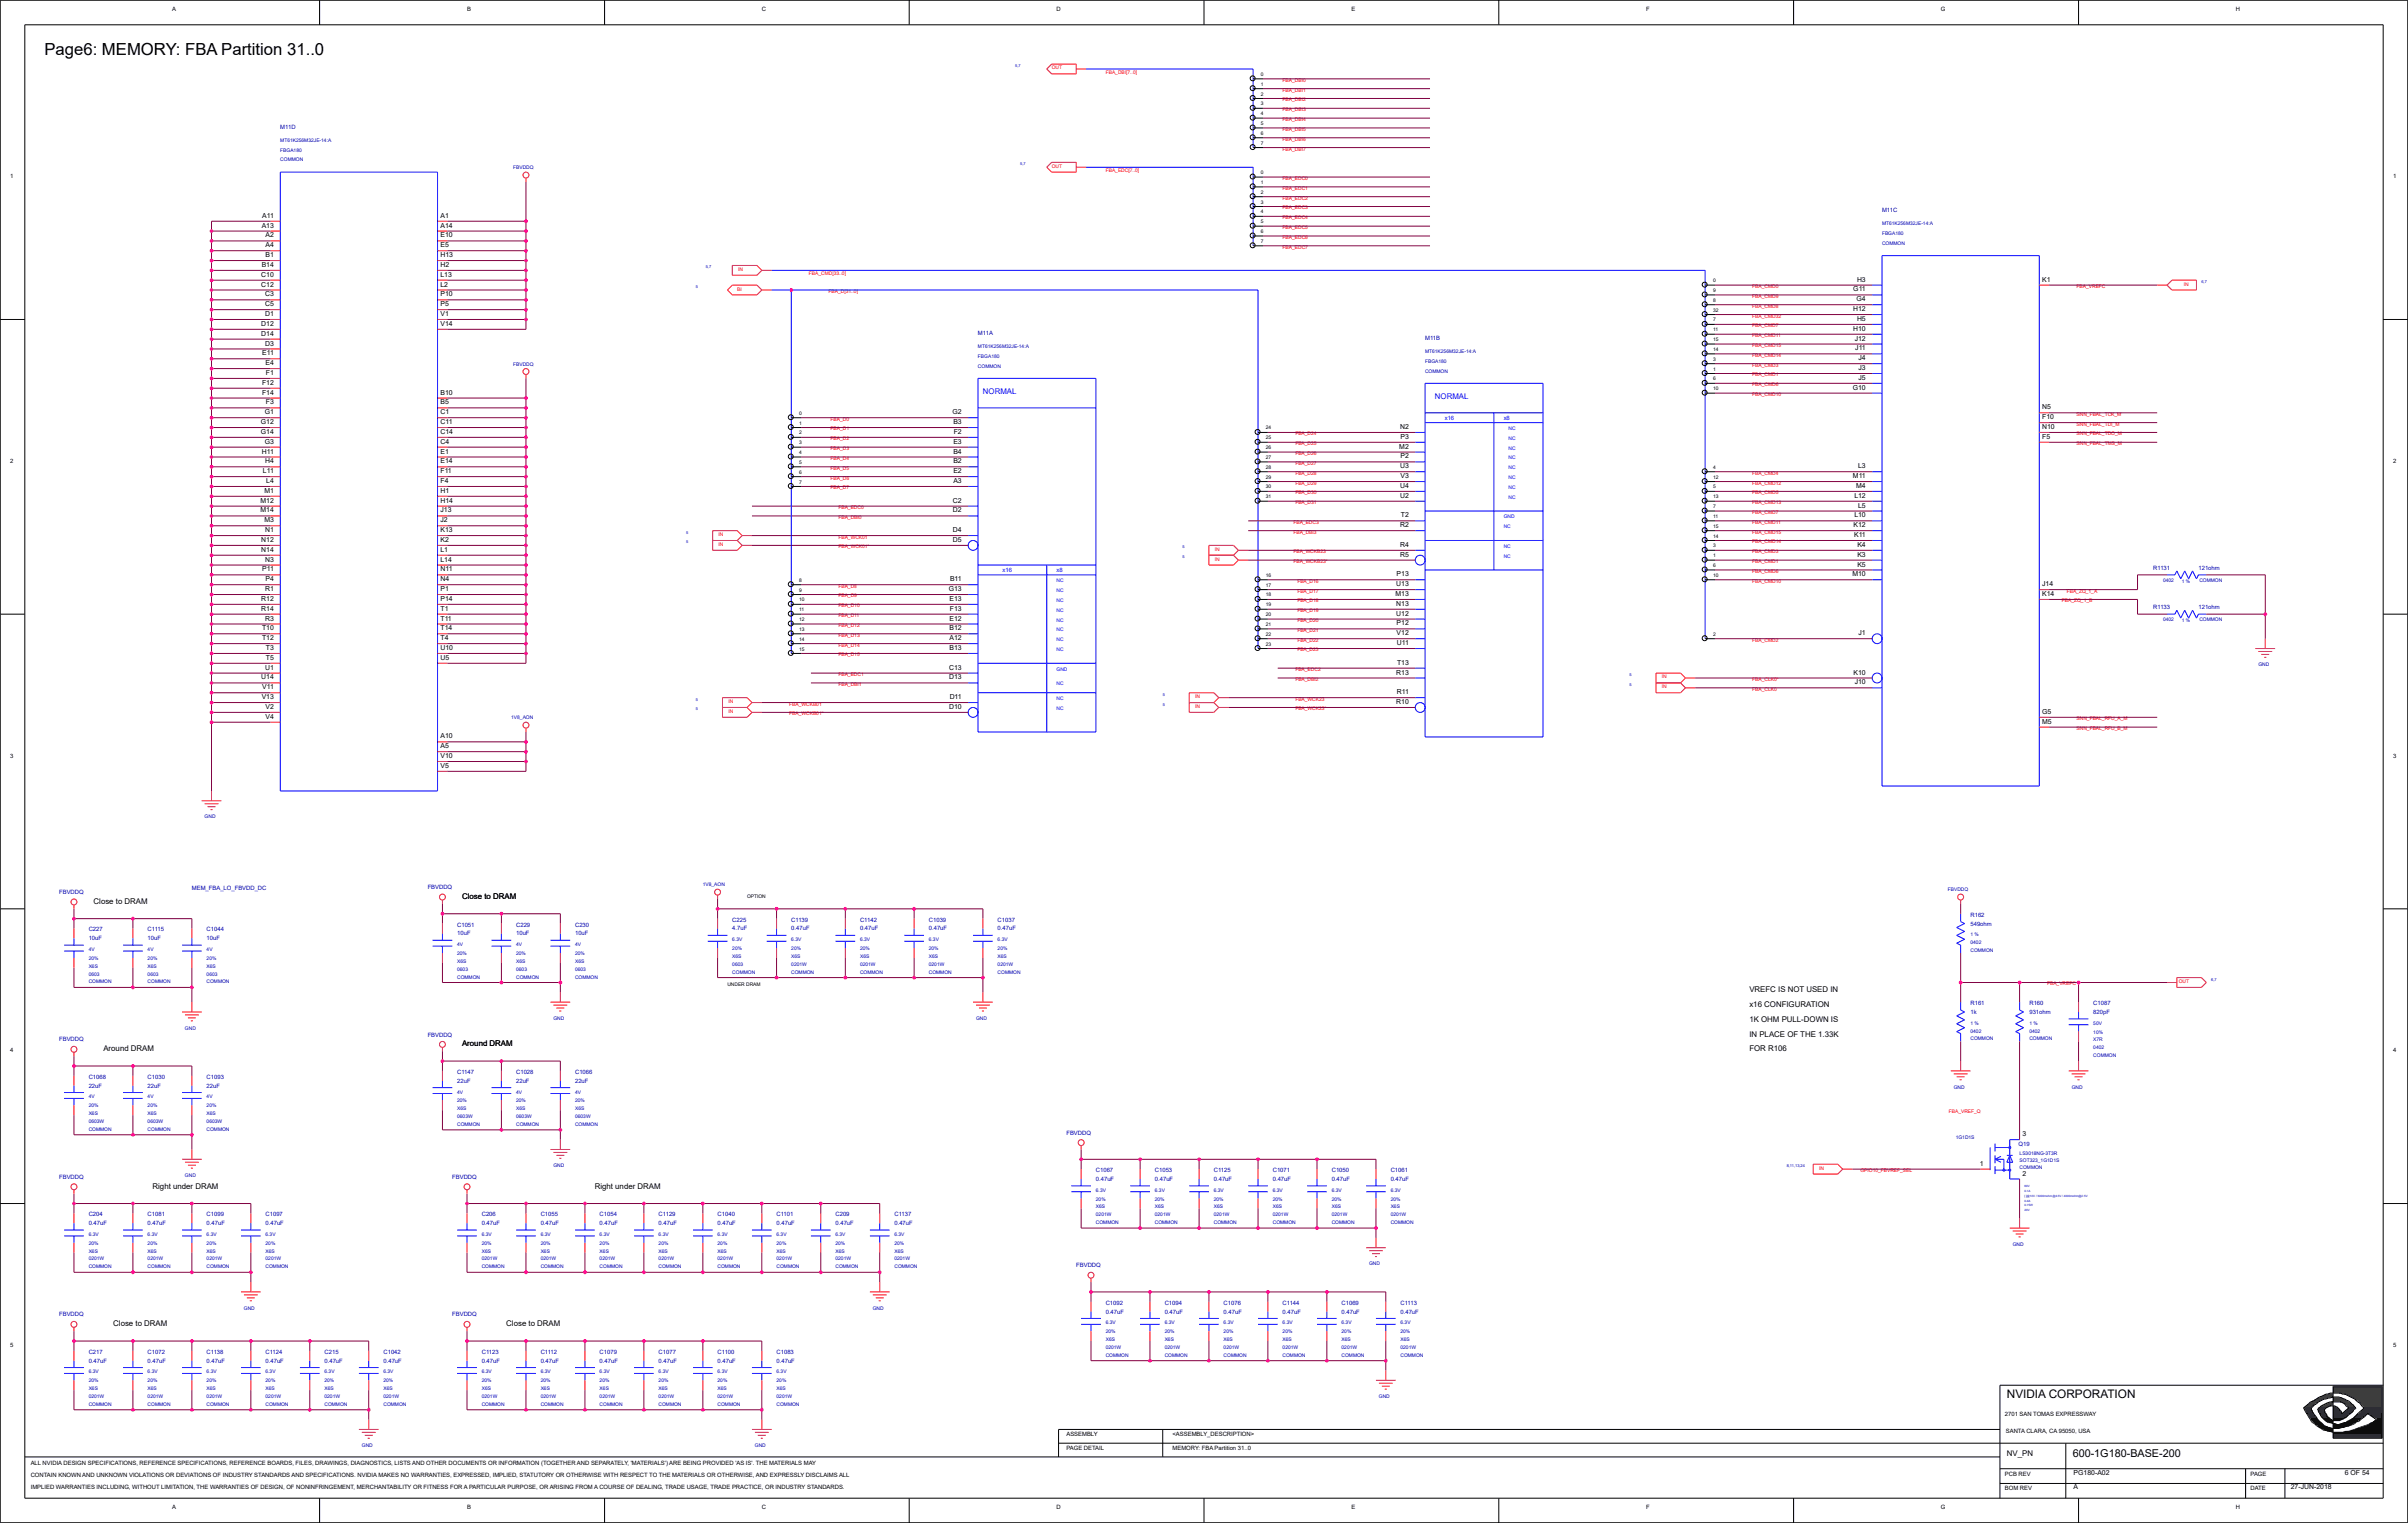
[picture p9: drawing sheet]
<svg xmlns="http://www.w3.org/2000/svg" width="158mm" height="100mm" viewBox="0 0 158 100" stroke-linecap="round" stroke-linejoin="round" font-family="sans-serif">
<defs><g id="words">
<text font-size="1.1" x="2.9" y="3.6">Page6: MEMORY: FBA Partition 31..0</text>
<text font-size=".8" x="131.7" y="91.8">NVIDIA CORPORATION</text>
<text font-size=".7" x="136.1" y="95.7">600-1G180-BASE-200</text>
<g font-size=".5">
<text x="17.2" y="17.5">B14</text>
<text x="17.2" y="14.9">A13</text>
<text x="17.2" y="14.3">A11</text>
<text x="17.4" y="16.9">B1</text>
<text x="17.4" y="16.2">A4</text>
<text x="17.4" y="15.6">A2</text>
<text x="28.9" y="17.5">H2</text>
<text x="28.9" y="16.9">H13</text>
<text x="28.9" y="16.2">E5</text>
<text x="28.9" y="15.6">E10</text>
<text x="28.9" y="14.9">A14</text>
<text x="28.9" y="14.3">A1</text>
<text x="17.2" y="22">D14</text>
<text x="17.2" y="21.4">D12</text>
<text x="17.2" y="18.8">C12</text>
<text x="17.2" y="18.2">C10</text>
<text x="17.2" y="23.3">E11</text>
<text x="17.4" y="22.7">D3</text>
<text x="17.4" y="20.8">D1</text>
<text x="17.4" y="20.1">C5</text>
<text x="17.4" y="19.5">C3</text>
<text x="17.4" y="24">E4</text>
<text x="28.9" y="21.4">V14</text>
<text x="28.9" y="20.8">V1</text>
<text x="28.9" y="20.1">P5</text>
<text x="28.9" y="19.5">P10</text>
<text x="28.9" y="18.8">L2</text>
<text x="28.9" y="18.2">L13</text>
<text x="121.7" y="21.7">H10</text>
<text x="121.7" y="20.4">H12</text>
<text x="121.7" y="19.1">G11</text>
<text x="121.8" y="22.4">J12</text>
<text x="121.8" y="23">J11</text>
<text x="121.9" y="19.8">G4</text>
<text x="121.9" y="21.1">H5</text>
<text x="121.9" y="18.5">H3</text>
<text x="122" y="23.7">J4</text>
<text x="134.1" y="18.5">K1</text>
<text x="17.1" y="28.5">G14</text>
<text x="17.1" y="27.9">G12</text>
<text x="17.2" y="29.8">H11</text>
<text x="17.2" y="25.9">F14</text>
<text x="17.2" y="25.3">F12</text>
<text x="17.4" y="29.1">G3</text>
<text x="17.4" y="27.2">G1</text>
<text x="17.5" y="26.6">F3</text>
<text x="17.5" y="24.6">F1</text>
<text x="28.9" y="29.8">E1</text>
<text x="28.9" y="29.1">C4</text>
<text x="28.9" y="28.5">C14</text>
<text x="28.9" y="27.9">C11</text>
<text x="28.9" y="27.2">C1</text>
<text x="28.9" y="26.6">B5</text>
<text x="28.9" y="25.9">B10</text>
<text x="62.5" y="27.2">G2</text>
<text x="62.6" y="29.8">B4</text>
<text x="62.6" y="29.1">E3</text>
<text x="62.6" y="27.9">B3</text>
<text x="62.6" y="28.5">F2</text>
<text x="91.9" y="29.5">M2</text>
<text x="91.9" y="28.2">N2</text>
<text x="91.9" y="28.8">P3</text>
<text x="121.6" y="25.6">G10</text>
<text x="122" y="24.9">J5</text>
<text x="122" y="24.3">J3</text>
<text x="134.1" y="28.8">F5</text>
<text x="134.1" y="28.2">N10</text>
<text x="134.1" y="27.5">F10</text>
<text x="134.1" y="26.9">N5</text>
<text x="17.1" y="33.7">M14</text>
<text x="17.1" y="33">M12</text>
<text x="17.2" y="35.6">N12</text>
<text x="17.3" y="31.1">L11</text>
<text x="17.4" y="34.3">M3</text>
<text x="17.4" y="32.4">M1</text>
<text x="17.4" y="34.9">N1</text>
<text x="17.4" y="30.4">H4</text>
<text x="17.5" y="31.7">L4</text>
<text x="28.9" y="35.6">K2</text>
<text x="28.9" y="34.9">K13</text>
<text x="28.9" y="34.3">J2</text>
<text x="28.9" y="33.7">J13</text>
<text x="28.9" y="33">H14</text>
<text x="28.9" y="32.4">H1</text>
<text x="28.9" y="31.7">F4</text>
<text x="28.9" y="31.1">F11</text>
<text x="28.9" y="30.4">E14</text>
<text x="62.6" y="35.6">D5</text>
<text x="62.6" y="34.9">D4</text>
<text x="62.6" y="33.7">D2</text>
<text x="62.6" y="33">C2</text>
<text x="62.6" y="31.7">A3</text>
<text x="62.6" y="31.1">E2</text>
<text x="62.6" y="30.4">B2</text>
<text x="91.9" y="35.9">R4</text>
<text x="91.9" y="34.6">R2</text>
<text x="91.9" y="32.7">U2</text>
<text x="91.9" y="32">U4</text>
<text x="91.9" y="30.8">U3</text>
<text x="91.9" y="31.4">V3</text>
<text x="91.9" y="30.1">P2</text>
<text x="92" y="34">T2</text>
<text x="121.6" y="31.4">M11</text>
<text x="121.7" y="34.6">K12</text>
<text x="121.7" y="35.3">K11</text>
<text x="121.7" y="34">L10</text>
<text x="121.7" y="32.7">L12</text>
<text x="121.9" y="32">M4</text>
<text x="121.9" y="35.9">K4</text>
<text x="122" y="33.3">L5</text>
<text x="122" y="30.8">L3</text>
<text x="17.2" y="40.1">R14</text>
<text x="17.2" y="39.5">R12</text>
<text x="17.2" y="36.2">N14</text>
<text x="17.2" y="41.4">T10</text>
<text x="17.2" y="37.5">P11</text>
<text x="17.4" y="40.8">R3</text>
<text x="17.4" y="38.8">R1</text>
<text x="17.4" y="36.9">N3</text>
<text x="17.4" y="38.2">P4</text>
<text x="28.9" y="41.4">T14</text>
<text x="28.9" y="40.8">T11</text>
<text x="28.9" y="40.1">T1</text>
<text x="28.9" y="39.5">P14</text>
<text x="28.9" y="38.8">P1</text>
<text x="28.9" y="38.2">N4</text>
<text x="28.9" y="37.5">N11</text>
<text x="28.9" y="36.9">L14</text>
<text x="28.9" y="36.2">L1</text>
<text x="62.3" y="38.8">G13</text>
<text x="62.3" y="41.4">B12</text>
<text x="62.3" y="40.8">E12</text>
<text x="62.3" y="39.5">E13</text>
<text x="62.4" y="40.1">F13</text>
<text x="62.4" y="38.2">B11</text>
<text x="91.6" y="39.1">M13</text>
<text x="91.7" y="40.4">U12</text>
<text x="91.7" y="39.8">N13</text>
<text x="91.7" y="38.5">U13</text>
<text x="91.7" y="41.7">V12</text>
<text x="91.7" y="41.1">P12</text>
<text x="91.7" y="37.9">P13</text>
<text x="91.9" y="36.6">R5</text>
<text x="121.6" y="37.9">M10</text>
<text x="121.9" y="37.2">K5</text>
<text x="121.9" y="36.6">K3</text>
<text x="122" y="41.7">J1</text>
<text x="134.1" y="39.1">K14</text>
<text x="134.1" y="38.5">J14</text>
<text x="17.2" y="44.6">U14</text>
<text x="17.2" y="45.9">V13</text>
<text x="17.2" y="42">T12</text>
<text x="17.2" y="45.3">V11</text>
<text x="17.4" y="44">U1</text>
<text x="17.4" y="47.2">V4</text>
<text x="17.4" y="46.6">V2</text>
<text x="17.5" y="43.3">T5</text>
<text x="17.5" y="42.7">T3</text>
<text x="28.9" y="43.3">U5</text>
<text x="28.9" y="42.7">U10</text>
<text x="28.9" y="42">T4</text>
<text x="62.3" y="46.6">D10</text>
<text x="62.3" y="44.6">D13</text>
<text x="62.3" y="44">C13</text>
<text x="62.3" y="42.7">B13</text>
<text x="62.3" y="42">A12</text>
<text x="62.3" y="45.9">D11</text>
<text x="91.7" y="46.2">R10</text>
<text x="91.7" y="44.3">R13</text>
<text x="91.7" y="45.6">R11</text>
<text x="91.7" y="42.4">U11</text>
<text x="91.7" y="43.7">T13</text>
<text x="121.7" y="44.3">K10</text>
<text x="121.8" y="44.9">J10</text>
<text x="134.1" y="47.5">M5</text>
<text x="134.1" y="46.9">G5</text>
<text x="28.9" y="50.4">V5</text>
<text x="28.9" y="49.8">V10</text>
<text x="28.9" y="49.1">A5</text>
<text x="28.9" y="48.5">A10</text>
<text x="6.1" y="59.4">Close to DRAM</text>
<text x="30.3" y="59">Close to DRAM</text>
<text x="114.8" y="65.2">VREFC IS NOT USED IN</text>
<text x="6.8" y="69">Around DRAM</text>
<text x="30.3" y="68.7">Around DRAM</text>
<text x="114.8" y="67.1">1K OHM PULL-DOWN IS</text>
<text x="114.8" y="66.1">x16 CONFIGURATION</text>
<text x="114.8" y="68.1">IN PLACE OF THE 1.33K</text>
<text x="114.8" y="69">FOR R106</text>
<text x="130" y="76.6">1</text>
<text x="132.8" y="77.2">2</text>
<text x="132.8" y="74.6">3</text>
<text x="10" y="78.1">Right under DRAM</text>
<text x="39" y="78.1">Right under DRAM</text>
<text x="7.4" y="87.1">Close to DRAM</text>
<text x="33.2" y="87.1">Close to DRAM</text>
<text x="131.7" y="95.6">NV_PN</text>
<text x="136.1" y="97.8">A</text>
<text x="136.1" y="96.8">PG180-A02</text>
<text x="150.4" y="97.8">27-JUN-2018</text>
<text x="153.9" y="96.8">6 OF 54</text>
</g>
<g font-size=".5" fill="#00f">
<text x="64.5" y="25.9">NORMAL</text>
<text x="94.2" y="26.2">NORMAL</text>
</g>
<g font-size=".4">
<text x="11.3" y=".7">A</text>
<text x="30.7" y=".7">B</text>
<text x="50" y=".7">C</text>
<text x="69.4" y=".7">D</text>
<text x="88.7" y=".7">E</text>
<text x="108.1" y=".7">F</text>
<text x="127.4" y=".7">G</text>
<text x="146.8" y=".7">H</text>
<text x=".7" y="11.7">1</text>
<text x="157.1" y="11.7">1</text>
<text x=".7" y="30.4">2</text>
<text x="157.1" y="30.4">2</text>
<text x=".7" y="49.8">3</text>
<text x="157.1" y="49.8">3</text>
<text x=".7" y="69.1">4</text>
<text x="157.1" y="69.1">4</text>
<text x=".7" y="88.5">5</text>
<text x="157.1" y="88.5">5</text>
<text x="70" y="95.2">PAGE DETAIL</text>
<text x="70" y="94.3">ASSEMBLY</text>
<text x="77" y="94.3">&lt;ASSEMBLY_DESCRIPTION&gt;</text>
<text x="77" y="95.2">MEMORY: FBA Partition 31..0</text>
<text x="131.6" y="93">2701 SAN TOMAS EXPRESSWAY</text>
<text x="131.7" y="94.1">SANTA CLARA, CA 95050, USA</text>
<text x="2" y="97">CONTAIN KNOWN AND UNKNOWN VIOLATIONS OR DEVIATIONS OF INDUSTRY STANDARDS AND SPECIFICATIONS. NVIDIA MAKES NO WARRANTIES, EXPRESSED, IMPLIED, STATUTORY OR OTHERWISE WITH RESPECT TO THE MATERIALS OR OTHERWISE, AND EXPRESSLY DISCLAIMS ALL</text>
<text x="2" y="96.2">ALL NVIDIA DESIGN SPECIFICATIONS, REFERENCE SPECIFICATIONS, REFERENCE BOARDS, FILES, DRAWINGS, DIAGNOSTICS, LISTS AND OTHER DOCUMENTS OR INFORMATION (TOGETHER AND SEPARATELY, 'MATERIALS') ARE BEING PROVIDED 'AS IS'. THE MATERIALS MAY</text>
<text x="2" y="97.8">IMPLIED WARRANTIES INCLUDING, WITHOUT LIMITATION, THE WARRANTIES OF DESIGN, OF NONINFRINGEMENT, MERCHANTABILITY OR FITNESS FOR A PARTICULAR PURPOSE, OR ARISING FROM A COURSE OF DEALING, TRADE USAGE, TRADE PRACTICE, OR INDUSTRY STANDARDS.</text>
<text x="11.3" y="99.1">A</text>
<text x="30.7" y="99.1">B</text>
<text x="50" y="99.1">C</text>
<text x="69.4" y="99.1">D</text>
<text x="88.7" y="99.1">E</text>
<text x="108.1" y="99.1">F</text>
<text x="127.4" y="99.1">G</text>
<text x="131.6" y="97.9">BOM REV</text>
<text x="131.6" y="96.9">PCB REV</text>
<text x="146.8" y="99.1">H</text>
<text x="147.7" y="96.9">PAGE</text>
<text x="147.7" y="97.9">DATE</text>
</g>
<g font-size=".4" fill="#0000a0">
<text x="18.4" y="8.5">M11D</text>
<text x="123.5" y="13.9">M11C</text>
<text x="64.2" y="22">M11A</text>
<text x="93.6" y="22.3">M11B</text>
<text x="141.4" y="40">R1133</text>
<text x="141.4" y="37.4">R1131</text>
<text x="144.3" y="37.4">121ohm</text>
<text x="144.3" y="40">121ohm</text>
<text x="3.9" y="58.7">FBVDDQ</text>
<text x="12.6" y="58.5">MEM_FBA_LO_FBVDD_DC</text>
<text x="28.1" y="58.4">FBVDDQ</text>
<text x="5.8" y="61.2">C227</text>
<text x="5.8" y="61.8">10uF</text>
<text x="9.7" y="61.2">C1115</text>
<text x="9.7" y="61.8">10uF</text>
<text x="13.6" y="61.2">C1044</text>
<text x="13.6" y="61.8">10uF</text>
<text x="30" y="60.8">C1051</text>
<text x="30" y="61.4">10uF</text>
<text x="33.9" y="60.8">C229</text>
<text x="33.9" y="61.4">10uF</text>
<text x="37.8" y="60.8">C230</text>
<text x="37.8" y="61.4">10uF</text>
<text x="48.1" y="60.5">C225</text>
<text x="48.1" y="61.1">4.7uF</text>
<text x="51.9" y="60.5">C1139</text>
<text x="51.9" y="61.1">0.47uF</text>
<text x="56.5" y="60.5">C1142</text>
<text x="56.5" y="61.1">0.47uF</text>
<text x="61" y="60.5">C1039</text>
<text x="61" y="61.1">0.47uF</text>
<text x="65.5" y="60.5">C1037</text>
<text x="65.5" y="61.1">0.47uF</text>
<text x="129.4" y="60.2">R162</text>
<text x="129.4" y="60.8">549ohm</text>
<text x="3.9" y="68.4">FBVDDQ</text>
<text x="5.8" y="70.8">C1068</text>
<text x="5.8" y="71.4">22uF</text>
<text x="9.7" y="70.8">C1030</text>
<text x="9.7" y="71.4">22uF</text>
<text x="13.6" y="70.8">C1093</text>
<text x="13.6" y="71.4">22uF</text>
<text x="28.1" y="68.1">FBVDDQ</text>
<text x="30" y="70.5">C1147</text>
<text x="30" y="71.1">22uF</text>
<text x="33.9" y="70.5">C1028</text>
<text x="33.9" y="71.1">22uF</text>
<text x="37.8" y="70.5">C1066</text>
<text x="37.8" y="71.1">22uF</text>
<text x="129.4" y="66">R161</text>
<text x="129.4" y="66.6">1k</text>
<text x="133.2" y="66">R160</text>
<text x="133.2" y="66.6">931ohm</text>
<text x="137.4" y="66">C1087</text>
<text x="137.4" y="66.6">820pF</text>
<text x="3.9" y="77.4">FBVDDQ</text>
<text x="29.7" y="77.4">FBVDDQ</text>
<text x="70" y="74.5">FBVDDQ</text>
<text x="71.9" y="77">C1067</text>
<text x="71.9" y="77.6">0.47uF</text>
<text x="75.8" y="77">C1053</text>
<text x="75.8" y="77.6">0.47uF</text>
<text x="79.7" y="77">C1125</text>
<text x="79.7" y="77.6">0.47uF</text>
<text x="83.6" y="77">C1071</text>
<text x="83.6" y="77.6">0.47uF</text>
<text x="87.4" y="77">C1050</text>
<text x="87.4" y="77.6">0.47uF</text>
<text x="91.3" y="77">C1061</text>
<text x="91.3" y="77.6">0.47uF</text>
<text x="132.5" y="75.2">Q19</text>
<text x="5.8" y="79.9">C204</text>
<text x="5.8" y="80.5">0.47uF</text>
<text x="9.7" y="79.9">C1081</text>
<text x="9.7" y="80.5">0.47uF</text>
<text x="13.6" y="79.9">C1099</text>
<text x="13.6" y="80.5">0.47uF</text>
<text x="17.4" y="79.9">C1097</text>
<text x="17.4" y="80.5">0.47uF</text>
<text x="31.6" y="79.9">C206</text>
<text x="31.6" y="80.5">0.47uF</text>
<text x="35.5" y="79.9">C1055</text>
<text x="35.5" y="80.5">0.47uF</text>
<text x="39.4" y="79.9">C1054</text>
<text x="39.4" y="80.5">0.47uF</text>
<text x="43.2" y="79.9">C1129</text>
<text x="43.2" y="80.5">0.47uF</text>
<text x="47.1" y="79.9">C1040</text>
<text x="47.1" y="80.5">0.47uF</text>
<text x="51" y="79.9">C1101</text>
<text x="51" y="80.5">0.47uF</text>
<text x="54.8" y="79.9">C209</text>
<text x="54.8" y="80.5">0.47uF</text>
<text x="58.7" y="79.9">C1137</text>
<text x="58.7" y="80.5">0.47uF</text>
<text x="70.7" y="83.2">FBVDDQ</text>
<text x="3.9" y="86.5">FBVDDQ</text>
<text x="5.8" y="88.9">C217</text>
<text x="5.8" y="89.5">0.47uF</text>
<text x="9.7" y="88.9">C1072</text>
<text x="9.7" y="89.5">0.47uF</text>
<text x="13.6" y="88.9">C1138</text>
<text x="13.6" y="89.5">0.47uF</text>
<text x="17.4" y="88.9">C1124</text>
<text x="17.4" y="89.5">0.47uF</text>
<text x="21.3" y="88.9">C215</text>
<text x="21.3" y="89.5">0.47uF</text>
<text x="25.2" y="88.9">C1042</text>
<text x="25.2" y="89.5">0.47uF</text>
<text x="29.7" y="86.5">FBVDDQ</text>
<text x="31.6" y="88.9">C1123</text>
<text x="31.6" y="89.5">0.47uF</text>
<text x="35.5" y="88.9">C1112</text>
<text x="35.5" y="89.5">0.47uF</text>
<text x="39.4" y="88.9">C1079</text>
<text x="39.4" y="89.5">0.47uF</text>
<text x="43.2" y="88.9">C1077</text>
<text x="43.2" y="89.5">0.47uF</text>
<text x="47.1" y="88.9">C1100</text>
<text x="47.1" y="89.5">0.47uF</text>
<text x="51" y="88.9">C1083</text>
<text x="51" y="89.5">0.47uF</text>
<text x="72.6" y="85.7">C1092</text>
<text x="72.6" y="86.3">0.47uF</text>
<text x="76.5" y="85.7">C1094</text>
<text x="76.5" y="86.3">0.47uF</text>
<text x="80.3" y="85.7">C1076</text>
<text x="80.3" y="86.3">0.47uF</text>
<text x="84.2" y="85.7">C1144</text>
<text x="84.2" y="86.3">0.47uF</text>
<text x="88.1" y="85.7">C1069</text>
<text x="88.1" y="86.3">0.47uF</text>
<text x="91.9" y="85.7">C1113</text>
<text x="91.9" y="86.3">0.47uF</text>
</g>
<g font-size=".4" fill="#00f">
<text x="94.8" y="27.6">x16</text>
<text x="98.7" y="27.6">x8</text>
<text x="65.8" y="37.6">x16</text>
<text x="69.4" y="37.6">x8</text>
</g>
<g font-size=".3" fill="#0000a0">
<text x="66.7" y="4.4">5,7</text>
<text x="18.4" y="10">FBGA180</text>
<text x="18.4" y="9.3">MT61K256M32JE-14:A</text>
<text x="18.4" y="10.6">COMMON</text>
<text x="33.7" y="11.1">FBVDDQ</text>
<text x="67" y="10.9">5,7</text>
<text x="46.3" y="17.6">5,7</text>
<text x="123.5" y="15.4">FBGA180</text>
<text x="123.5" y="14.8">MT61K256M32JE-14:A</text>
<text x="123.5" y="16.1">COMMON</text>
<text x="45.7" y="18.9">5</text>
<text x="64.2" y="23.5">FBGA180</text>
<text x="64.2" y="22.9">MT61K256M32JE-14:A</text>
<text x="93.6" y="23.2">MT61K256M32JE-14:A</text>
<text x="93.6" y="23.8">FBGA180</text>
<text x="144.5" y="18.6">6,7</text>
<text x="33.7" y="24">FBVDDQ</text>
<text x="64.2" y="24.1">COMMON</text>
<text x="93.6" y="24.5">COMMON</text>
<text x="45" y="35.7">5</text>
<text x="45" y="35">5</text>
<text x="77.6" y="36.7">5</text>
<text x="77.6" y="36">5</text>
<text x="142" y="40.8">0402</text>
<text x="142" y="38.2">0402</text>
<text x="143.2" y="40.8">1 %</text>
<text x="143.2" y="38.3">1 %</text>
<text x="144.4" y="40.8">COMMON</text>
<text x="144.4" y="38.2">COMMON</text>
<text x="33.6" y="47.2">1V8_AON</text>
<text x="45.7" y="46.7">5</text>
<text x="45.7" y="46">5</text>
<text x="76.3" y="46.3">5</text>
<text x="76.3" y="45.7">5</text>
<text x="107" y="45">5</text>
<text x="107" y="44.4">5</text>
<text x="148.3" y="43.8">GND</text>
<text x="13.4" y="53.8">GND</text>
<text x="46.1" y="58.2">1V8_AON</text>
<text x="127.9" y="58.5">FBVDDQ</text>
<text x="5.8" y="63.6">X6S</text>
<text x="5.8" y="63">20%</text>
<text x="5.8" y="62.5">4V</text>
<text x="5.8" y="64.1">0603</text>
<text x="5.8" y="64.6">COMMON</text>
<text x="9.7" y="63">20%</text>
<text x="9.7" y="62.5">4V</text>
<text x="9.7" y="63.6">X6S</text>
<text x="9.7" y="64.1">0603</text>
<text x="9.7" y="64.6">COMMON</text>
<text x="13.6" y="63">20%</text>
<text x="13.6" y="62.5">4V</text>
<text x="13.6" y="64.6">COMMON</text>
<text x="13.6" y="63.6">X6S</text>
<text x="13.6" y="64.1">0603</text>
<text x="30" y="63.7">0603</text>
<text x="30" y="63.2">X6S</text>
<text x="30" y="62.1">4V</text>
<text x="30" y="62.7">20%</text>
<text x="30" y="64.3">COMMON</text>
<text x="33.9" y="64.3">COMMON</text>
<text x="33.9" y="63.7">0603</text>
<text x="33.9" y="62.7">20%</text>
<text x="33.9" y="63.2">X6S</text>
<text x="33.9" y="62.1">4V</text>
<text x="37.8" y="63.2">X6S</text>
<text x="37.8" y="63.7">0603</text>
<text x="37.8" y="62.7">20%</text>
<text x="37.8" y="62.1">4V</text>
<text x="37.8" y="64.3">COMMON</text>
<text x="48.1" y="61.8">6.3V</text>
<text x="48.1" y="62.9">X6S</text>
<text x="48.1" y="63.4">0603</text>
<text x="48.1" y="62.4">20%</text>
<text x="48.1" y="63.9">COMMON</text>
<text x="51.9" y="63.4">0201W</text>
<text x="51.9" y="62.4">20%</text>
<text x="51.9" y="61.8">6.3V</text>
<text x="51.9" y="62.9">X6S</text>
<text x="51.9" y="63.9">COMMON</text>
<text x="56.5" y="63.9">COMMON</text>
<text x="56.5" y="63.4">0201W</text>
<text x="56.5" y="62.4">20%</text>
<text x="56.5" y="61.8">6.3V</text>
<text x="56.5" y="62.9">X6S</text>
<text x="61" y="63.9">COMMON</text>
<text x="61" y="62.4">20%</text>
<text x="61" y="61.8">6.3V</text>
<text x="61" y="63.4">0201W</text>
<text x="61" y="62.9">X6S</text>
<text x="65.5" y="63.4">0201W</text>
<text x="65.5" y="62.4">20%</text>
<text x="65.5" y="61.8">6.3V</text>
<text x="65.5" y="62.9">X6S</text>
<text x="65.5" y="63.9">COMMON</text>
<text x="129.4" y="62.5">COMMON</text>
<text x="129.4" y="62">0402</text>
<text x="129.4" y="61.5">1 %</text>
<text x="145.2" y="64.4">6,7</text>
<text x="12.1" y="67.6">GND</text>
<text x="30" y="71.8">4V</text>
<text x="33.9" y="71.8">4V</text>
<text x="36.3" y="67">GND</text>
<text x="37.8" y="71.8">4V</text>
<text x="64.1" y="67">GND</text>
<text x="128.3" y="71.5">GND</text>
<text x="129.4" y="68.3">COMMON</text>
<text x="129.4" y="67.8">0402</text>
<text x="129.4" y="67.3">1 %</text>
<text x="133.2" y="68.3">COMMON</text>
<text x="133.2" y="67.8">0402</text>
<text x="133.2" y="67.3">1 %</text>
<text x="136" y="71.5">GND</text>
<text x="137.4" y="67.9">10%</text>
<text x="137.4" y="68.4">X7R</text>
<text x="137.4" y="69.4">COMMON</text>
<text x="137.4" y="67.3">50V</text>
<text x="137.4" y="68.9">0402</text>
<text x="5.8" y="73.7">0603W</text>
<text x="5.8" y="74.3">COMMON</text>
<text x="5.8" y="73.2">X6S</text>
<text x="5.8" y="72.1">4V</text>
<text x="5.8" y="72.7">20%</text>
<text x="9.7" y="73.7">0603W</text>
<text x="9.7" y="72.7">20%</text>
<text x="9.7" y="74.3">COMMON</text>
<text x="9.7" y="72.1">4V</text>
<text x="9.7" y="73.2">X6S</text>
<text x="12.1" y="77.3">GND</text>
<text x="13.6" y="72.7">20%</text>
<text x="13.6" y="72.1">4V</text>
<text x="13.6" y="73.2">X6S</text>
<text x="13.6" y="74.3">COMMON</text>
<text x="13.6" y="73.7">0603W</text>
<text x="30" y="72.4">20%</text>
<text x="30" y="72.9">X6S</text>
<text x="30" y="73.9">COMMON</text>
<text x="30" y="73.4">0603W</text>
<text x="33.9" y="73.4">0603W</text>
<text x="33.9" y="72.4">20%</text>
<text x="33.9" y="73.9">COMMON</text>
<text x="33.9" y="72.9">X6S</text>
<text x="36.3" y="76.7">GND</text>
<text x="37.8" y="72.9">X6S</text>
<text x="37.8" y="73.4">0603W</text>
<text x="37.8" y="72.4">20%</text>
<text x="37.8" y="73.9">COMMON</text>
<text x="117.3" y="76.7">8,11,13,24</text>
<text x="128.4" y="74.8">1G1D1S</text>
<text x="132.6" y="75.9">LS3018NG-3T3R</text>
<text x="132.6" y="76.8">COMMON</text>
<text x="132.6" y="76.3">SOT323_1G1D1S</text>
<text x="5.8" y="82.8">0201W</text>
<text x="5.8" y="81.7">20%</text>
<text x="5.8" y="81.2">6.3V</text>
<text x="5.8" y="82.3">X6S</text>
<text x="5.8" y="83.3">COMMON</text>
<text x="9.7" y="82.8">0201W</text>
<text x="9.7" y="81.7">20%</text>
<text x="9.7" y="81.2">6.3V</text>
<text x="9.7" y="82.3">X6S</text>
<text x="9.7" y="83.3">COMMON</text>
<text x="13.6" y="82.8">0201W</text>
<text x="13.6" y="81.7">20%</text>
<text x="13.6" y="81.2">6.3V</text>
<text x="13.6" y="82.3">X6S</text>
<text x="13.6" y="83.3">COMMON</text>
<text x="17.4" y="82.8">0201W</text>
<text x="17.4" y="81.7">20%</text>
<text x="17.4" y="81.2">6.3V</text>
<text x="17.4" y="82.3">X6S</text>
<text x="17.4" y="83.3">COMMON</text>
<text x="31.6" y="82.8">0201W</text>
<text x="31.6" y="81.7">20%</text>
<text x="31.6" y="81.2">6.3V</text>
<text x="31.6" y="82.3">X6S</text>
<text x="31.6" y="83.3">COMMON</text>
<text x="35.5" y="82.8">0201W</text>
<text x="35.5" y="81.7">20%</text>
<text x="35.5" y="81.2">6.3V</text>
<text x="35.5" y="82.3">X6S</text>
<text x="35.5" y="83.3">COMMON</text>
<text x="39.4" y="82.8">0201W</text>
<text x="39.4" y="81.7">20%</text>
<text x="39.4" y="81.2">6.3V</text>
<text x="39.4" y="82.3">X6S</text>
<text x="39.4" y="83.3">COMMON</text>
<text x="43.2" y="82.8">0201W</text>
<text x="43.2" y="81.7">20%</text>
<text x="43.2" y="81.2">6.3V</text>
<text x="43.2" y="82.3">X6S</text>
<text x="43.2" y="83.3">COMMON</text>
<text x="47.1" y="82.8">0201W</text>
<text x="47.1" y="81.7">20%</text>
<text x="47.1" y="81.2">6.3V</text>
<text x="47.1" y="82.3">X6S</text>
<text x="47.1" y="83.3">COMMON</text>
<text x="51" y="82.8">0201W</text>
<text x="51" y="81.7">20%</text>
<text x="51" y="81.2">6.3V</text>
<text x="51" y="82.3">X6S</text>
<text x="51" y="83.3">COMMON</text>
<text x="54.8" y="82.8">0201W</text>
<text x="54.8" y="81.7">20%</text>
<text x="54.8" y="81.2">6.3V</text>
<text x="54.8" y="82.3">X6S</text>
<text x="54.8" y="83.3">COMMON</text>
<text x="58.7" y="83.3">COMMON</text>
<text x="58.7" y="82.8">0201W</text>
<text x="58.7" y="81.7">20%</text>
<text x="58.7" y="81.2">6.3V</text>
<text x="58.7" y="82.3">X6S</text>
<text x="71.9" y="79.9">0201W</text>
<text x="71.9" y="78.8">20%</text>
<text x="71.9" y="78.3">6.3V</text>
<text x="71.9" y="79.4">X6S</text>
<text x="71.9" y="80.4">COMMON</text>
<text x="75.8" y="78.3">6.3V</text>
<text x="75.8" y="78.8">20%</text>
<text x="75.8" y="79.4">X6S</text>
<text x="75.8" y="79.9">0201W</text>
<text x="75.8" y="80.4">COMMON</text>
<text x="79.7" y="79.9">0201W</text>
<text x="79.7" y="78.8">20%</text>
<text x="79.7" y="78.3">6.3V</text>
<text x="79.7" y="79.4">X6S</text>
<text x="79.7" y="80.4">COMMON</text>
<text x="83.6" y="79.9">0201W</text>
<text x="83.6" y="78.8">20%</text>
<text x="83.6" y="78.3">6.3V</text>
<text x="83.6" y="79.4">X6S</text>
<text x="83.6" y="80.4">COMMON</text>
<text x="87.4" y="79.9">0201W</text>
<text x="87.4" y="78.8">20%</text>
<text x="87.4" y="78.3">6.3V</text>
<text x="87.4" y="79.4">X6S</text>
<text x="87.4" y="80.4">COMMON</text>
<text x="89.9" y="83.1">GND</text>
<text x="91.3" y="79.9">0201W</text>
<text x="91.3" y="78.8">20%</text>
<text x="91.3" y="78.3">6.3V</text>
<text x="91.3" y="79.4">X6S</text>
<text x="91.3" y="80.4">COMMON</text>
<text x="132.1" y="81.8">GND</text>
<text x="16" y="86">GND</text>
<text x="57.3" y="86">GND</text>
<text x="72.6" y="89.1">COMMON</text>
<text x="72.6" y="88.1">X6S</text>
<text x="72.6" y="87">6.3V</text>
<text x="72.6" y="87.6">20%</text>
<text x="72.6" y="88.6">0201W</text>
<text x="76.5" y="89.1">COMMON</text>
<text x="76.5" y="88.1">X6S</text>
<text x="76.5" y="87">6.3V</text>
<text x="76.5" y="87.6">20%</text>
<text x="76.5" y="88.6">0201W</text>
<text x="80.3" y="89.1">COMMON</text>
<text x="80.3" y="88.1">X6S</text>
<text x="80.3" y="87">6.3V</text>
<text x="80.3" y="87.6">20%</text>
<text x="80.3" y="88.6">0201W</text>
<text x="84.2" y="89.1">COMMON</text>
<text x="84.2" y="88.1">X6S</text>
<text x="84.2" y="87">6.3V</text>
<text x="84.2" y="87.6">20%</text>
<text x="84.2" y="88.6">0201W</text>
<text x="88.1" y="89.1">COMMON</text>
<text x="88.1" y="88.1">X6S</text>
<text x="88.1" y="87">6.3V</text>
<text x="88.1" y="87.6">20%</text>
<text x="88.1" y="88.6">0201W</text>
<text x="91.9" y="89.1">COMMON</text>
<text x="91.9" y="88.1">X6S</text>
<text x="91.9" y="87">6.3V</text>
<text x="91.9" y="87.6">20%</text>
<text x="91.9" y="88.6">0201W</text>
<text x="5.8" y="91.8">0201W</text>
<text x="5.8" y="90.8">20%</text>
<text x="5.8" y="90.2">6.3V</text>
<text x="5.8" y="91.3">X6S</text>
<text x="5.8" y="92.3">COMMON</text>
<text x="9.7" y="91.8">0201W</text>
<text x="9.7" y="90.8">20%</text>
<text x="9.7" y="90.2">6.3V</text>
<text x="9.7" y="91.3">X6S</text>
<text x="9.7" y="92.3">COMMON</text>
<text x="13.6" y="91.8">0201W</text>
<text x="13.6" y="90.8">20%</text>
<text x="13.6" y="90.2">6.3V</text>
<text x="13.6" y="91.3">X6S</text>
<text x="13.6" y="92.3">COMMON</text>
<text x="17.4" y="90.2">6.3V</text>
<text x="17.4" y="91.8">0201W</text>
<text x="17.4" y="90.8">20%</text>
<text x="17.4" y="91.3">X6S</text>
<text x="17.4" y="92.3">COMMON</text>
<text x="21.3" y="91.3">X6S</text>
<text x="21.3" y="91.8">0201W</text>
<text x="21.3" y="92.3">COMMON</text>
<text x="21.3" y="90.8">20%</text>
<text x="21.3" y="90.2">6.3V</text>
<text x="23.8" y="95">GND</text>
<text x="25.2" y="91.8">0201W</text>
<text x="25.2" y="90.8">20%</text>
<text x="25.2" y="90.2">6.3V</text>
<text x="25.2" y="91.3">X6S</text>
<text x="25.2" y="92.3">COMMON</text>
<text x="31.6" y="92.3">COMMON</text>
<text x="31.6" y="91.3">X6S</text>
<text x="31.6" y="90.2">6.3V</text>
<text x="31.6" y="90.8">20%</text>
<text x="31.6" y="91.8">0201W</text>
<text x="35.5" y="92.3">COMMON</text>
<text x="35.5" y="91.3">X6S</text>
<text x="35.5" y="90.2">6.3V</text>
<text x="35.5" y="90.8">20%</text>
<text x="35.5" y="91.8">0201W</text>
<text x="39.4" y="91.8">0201W</text>
<text x="39.4" y="92.3">COMMON</text>
<text x="39.4" y="91.3">X6S</text>
<text x="39.4" y="90.2">6.3V</text>
<text x="39.4" y="90.8">20%</text>
<text x="43.2" y="91.3">X6S</text>
<text x="43.2" y="92.3">COMMON</text>
<text x="43.2" y="90.2">6.3V</text>
<text x="43.2" y="90.8">20%</text>
<text x="43.2" y="91.8">0201W</text>
<text x="47.1" y="92.3">COMMON</text>
<text x="47.1" y="91.3">X6S</text>
<text x="47.1" y="90.2">6.3V</text>
<text x="47.1" y="90.8">20%</text>
<text x="47.1" y="91.8">0201W</text>
<text x="49.6" y="95">GND</text>
<text x="51" y="92.3">COMMON</text>
<text x="51" y="91.3">X6S</text>
<text x="51" y="90.2">6.3V</text>
<text x="51" y="90.8">20%</text>
<text x="51" y="91.8">0201W</text>
<text x="90.5" y="91.8">GND</text>
</g>
<g font-size=".3" fill="#f00">
<text x="69" y="4.6">OUT</text>
<text x="72.6" y="4.9">FBA_DBI[7..0]</text>
<text x="84.2" y="5.4">FBA_DBI0</text>
<text x="69" y="11">OUT</text>
<text x="72.6" y="11.3">FBA_EDC[7..0]</text>
<text x="84.2" y="6">FBA_DBI1</text>
<text x="84.2" y="6.7">FBA_DBI2</text>
<text x="84.2" y="7.3">FBA_DBI3</text>
<text x="84.2" y="8">FBA_DBI4</text>
<text x="84.2" y="8.6">FBA_DBI5</text>
<text x="84.2" y="9.2">FBA_DBI6</text>
<text x="84.2" y="9.9">FBA_DBI7</text>
<text x="84.2" y="11.8">FBA_EDC0</text>
<text x="48.5" y="17.8">IN</text>
<text x="84.2" y="12.5">FBA_EDC1</text>
<text x="84.2" y="13.1">FBA_EDC2</text>
<text x="84.2" y="13.8">FBA_EDC3</text>
<text x="84.2" y="14.4">FBA_EDC4</text>
<text x="84.2" y="15">FBA_EDC5</text>
<text x="84.2" y="15.7">FBA_EDC6</text>
<text x="84.2" y="16.3">FBA_EDC7</text>
<text x="48.4" y="19.1">BI</text>
<text x="53.1" y="18.1">FBA_CMD[33..0]</text>
<text x="54.4" y="19.2">FBA_D[31..0]</text>
<text x="115" y="18.9">FBA_CMD0</text>
<text x="115" y="22.1">FBA_CMD11</text>
<text x="115" y="23.4">FBA_CMD14</text>
<text x="115" y="22.8">FBA_CMD15</text>
<text x="115" y="20.9">FBA_CMD32</text>
<text x="115" y="21.5">FBA_CMD7</text>
<text x="115" y="20.2">FBA_CMD8</text>
<text x="115" y="19.6">FBA_CMD9</text>
<text x="136.3" y="18.9">FBA_VREFC</text>
<text x="143.4" y="18.8">IN</text>
<text x="54.5" y="27.6">FBA_D0</text>
<text x="54.5" y="28.3">FBA_D1</text>
<text x="54.5" y="28.9">FBA_D2</text>
<text x="54.5" y="29.6">FBA_D3</text>
<text x="85" y="28.6">FBA_D24</text>
<text x="85" y="29.2">FBA_D25</text>
<text x="85" y="29.9">FBA_D26</text>
<text x="115" y="26">FBA_CMD10</text>
<text x="115" y="24.7">FBA_CMD1</text>
<text x="115" y="24.1">FBA_CMD3</text>
<text x="115" y="25.4">FBA_CMD6</text>
<text x="136.3" y="27.3">SNN_FBAL_TCK_M</text>
<text x="136.3" y="27.9">SNN_FBAL_TDI_M</text>
<text x="136.3" y="28.6">SNN_FBAL_TDO_M</text>
<text x="136.3" y="29.2">SNN_FBAL_TMS_M</text>
<text x="47.2" y="35.9">IN</text>
<text x="47.2" y="35.2">IN</text>
<text x="54.5" y="30.2">FBA_D4</text>
<text x="54.5" y="30.9">FBA_D5</text>
<text x="54.5" y="31.5">FBA_D6</text>
<text x="54.5" y="32.1">FBA_D7</text>
<text x="55" y="34.1">FBA_DBI0</text>
<text x="55" y="33.4">FBA_EDC0</text>
<text x="55" y="35.4">FBA_WCK01</text>
<text x="84.9" y="35">FBA_DBI3</text>
<text x="84.9" y="34.4">FBA_EDC3</text>
<text x="85" y="30.5">FBA_D27</text>
<text x="85" y="31.2">FBA_D28</text>
<text x="85" y="31.8">FBA_D29</text>
<text x="85" y="32.5">FBA_D30</text>
<text x="85" y="33.1">FBA_D31</text>
<text x="115" y="34.4">FBA_CMD11</text>
<text x="115" y="31.8">FBA_CMD12</text>
<text x="115" y="33.1">FBA_CMD13</text>
<text x="115" y="35.7">FBA_CMD14</text>
<text x="115" y="35">FBA_CMD15</text>
<text x="115" y="31.2">FBA_CMD4</text>
<text x="115" y="32.5">FBA_CMD5</text>
<text x="115" y="33.8">FBA_CMD7</text>
<text x="55" y="39.9">FBA_D10</text>
<text x="55" y="40.5">FBA_D11</text>
<text x="55" y="41.2">FBA_D12</text>
<text x="55" y="41.8">FBA_D13</text>
<text x="55" y="38.6">FBA_D8</text>
<text x="55" y="39.2">FBA_D9</text>
<text x="55" y="36">FBA_WCK01*</text>
<text x="79.7" y="36.8">IN</text>
<text x="79.7" y="36.2">IN</text>
<text x="84.9" y="36.3">FBA_WCKB23</text>
<text x="84.9" y="37">FBA_WCKB23*</text>
<text x="85.2" y="38.3">FBA_D16</text>
<text x="85.2" y="38.9">FBA_D17</text>
<text x="85.2" y="39.6">FBA_D18</text>
<text x="85.2" y="40.2">FBA_D19</text>
<text x="85.2" y="40.8">FBA_D20</text>
<text x="85.2" y="41.5">FBA_D21</text>
<text x="115" y="38.3">FBA_CMD10</text>
<text x="115" y="37">FBA_CMD1</text>
<text x="115" y="36.3">FBA_CMD3</text>
<text x="115" y="37.6">FBA_CMD6</text>
<text x="135.4" y="39.6">FBA_ZQ_1_B</text>
<text x="135.7" y="38.9">FBA_ZQ_1_A</text>
<text x="47.8" y="46.8">IN</text>
<text x="47.8" y="46.2">IN</text>
<text x="51.8" y="46.3">FBA_WCKB01</text>
<text x="51.8" y="47">FBA_WCKB01*</text>
<text x="55" y="42.5">FBA_D14</text>
<text x="55" y="43.1">FBA_D15</text>
<text x="55" y="45">FBA_DBI1</text>
<text x="55" y="44.4">FBA_EDC1</text>
<text x="78.5" y="46.5">IN</text>
<text x="78.5" y="45.8">IN</text>
<text x="85" y="44.7">FBA_DBI2</text>
<text x="85" y="44.1">FBA_EDC2</text>
<text x="85" y="46">FBA_WCK23</text>
<text x="85" y="46.7">FBA_WCK23*</text>
<text x="85.2" y="42.1">FBA_D22</text>
<text x="85.2" y="42.8">FBA_D23</text>
<text x="109.1" y="45.2">IN</text>
<text x="109.1" y="44.6">IN</text>
<text x="115" y="45.4">FBA_CLK0</text>
<text x="115" y="44.7">FBA_CLK0*</text>
<text x="115" y="42.1">FBA_CMD2</text>
<text x="136.3" y="47.3">SNN_FBAL_RFU_A_M</text>
<text x="136.3" y="47.9">SNN_FBAL_RFU_B_M</text>
<text x="134.4" y="64.7">FBA_VREFC</text>
<text x="143" y="64.6">OUT</text>
<text x="119.4" y="76.8">IN</text>
<text x="122.1" y="77">GPIO10_FBVREF_SEL</text>
<text x="127.9" y="73.1">FBA_VREF_Q</text>
</g>
<g font-size=".3">
<text x="82.8" y="5.6">1</text>
<text x="82.8" y="5">0</text>
<text x="82.8" y="11.4">0</text>
<text x="82.8" y="9.5">7</text>
<text x="82.8" y="8.9">6</text>
<text x="82.8" y="8.2">5</text>
<text x="82.8" y="7.6">4</text>
<text x="82.8" y="6.9">3</text>
<text x="82.8" y="6.3">2</text>
<text x="82.8" y="15.9">7</text>
<text x="82.8" y="15.3">6</text>
<text x="82.8" y="14.7">5</text>
<text x="82.8" y="14">4</text>
<text x="82.8" y="13.4">3</text>
<text x="82.8" y="12.7">2</text>
<text x="82.8" y="12.1">1</text>
<text x="112.5" y="23.7">3</text>
<text x="112.5" y="23">14</text>
<text x="112.5" y="22.4">15</text>
<text x="112.5" y="21.8">11</text>
<text x="112.5" y="21.1">7</text>
<text x="112.5" y="20.5">32</text>
<text x="112.5" y="19.8">8</text>
<text x="112.5" y="19.2">9</text>
<text x="112.5" y="18.5">0</text>
<text x="52.5" y="29.8">4</text>
<text x="52.5" y="29.2">3</text>
<text x="52.5" y="28.5">2</text>
<text x="52.5" y="27.9">1</text>
<text x="52.5" y="27.2">0</text>
<text x="83.1" y="29.5">26</text>
<text x="83.1" y="28.9">25</text>
<text x="83.1" y="28.2">24</text>
<text x="112.5" y="25.6">10</text>
<text x="112.5" y="25">6</text>
<text x="112.5" y="24.3">1</text>
<text x="52.5" y="31.8">7</text>
<text x="52.5" y="31.1">6</text>
<text x="52.5" y="30.5">5</text>
<text x="83.1" y="32.7">31</text>
<text x="83.1" y="32.1">30</text>
<text x="83.1" y="31.4">29</text>
<text x="83.1" y="30.8">28</text>
<text x="83.1" y="30.1">27</text>
<text x="112.5" y="35.9">3</text>
<text x="112.5" y="35.3">14</text>
<text x="112.5" y="34.7">15</text>
<text x="112.5" y="34">11</text>
<text x="112.5" y="33.4">7</text>
<text x="112.5" y="32.7">13</text>
<text x="112.5" y="32.1">5</text>
<text x="112.5" y="31.4">12</text>
<text x="112.5" y="30.8">4</text>
<text x="52.5" y="41.4">13</text>
<text x="52.5" y="40.8">12</text>
<text x="52.5" y="40.1">11</text>
<text x="52.5" y="39.5">10</text>
<text x="52.5" y="38.8">9</text>
<text x="52.5" y="38.2">8</text>
<text x="83.1" y="41.8">22</text>
<text x="83.1" y="41.1">21</text>
<text x="83.1" y="40.5">20</text>
<text x="83.1" y="39.8">19</text>
<text x="83.1" y="39.2">18</text>
<text x="83.1" y="38.5">17</text>
<text x="83.1" y="37.9">16</text>
<text x="112.5" y="41.8">2</text>
<text x="112.5" y="37.9">10</text>
<text x="112.5" y="37.2">6</text>
<text x="112.5" y="36.6">1</text>
<text x="52.5" y="42.7">15</text>
<text x="52.5" y="42.1">14</text>
<text x="83.1" y="42.4">23</text>
<text x="49" y="59">OPTION</text>
<text x="47.8" y="64.8">UNDER DRAM</text>
</g>
<g font-size=".3" fill="#00f">
<text x="99" y="29.5">NC</text>
<text x="99" y="28.9">NC</text>
<text x="99" y="28.2">NC</text>
<text x="98.7" y="36">NC</text>
<text x="98.7" y="34.7">NC</text>
<text x="98.7" y="34">GND</text>
<text x="99" y="30.8">NC</text>
<text x="99" y="32.8">NC</text>
<text x="99" y="31.5">NC</text>
<text x="99" y="32.1">NC</text>
<text x="99" y="30.2">NC</text>
<text x="69.4" y="39.5">NC</text>
<text x="69.4" y="41.5">NC</text>
<text x="69.4" y="38.9">NC</text>
<text x="69.4" y="40.8">NC</text>
<text x="69.4" y="40.2">NC</text>
<text x="69.4" y="38.2">NC</text>
<text x="98.7" y="36.6">NC</text>
<text x="69.4" y="45">NC</text>
<text x="69.4" y="46">NC</text>
<text x="69.4" y="46.6">NC</text>
<text x="69.4" y="42.1">NC</text>
<text x="69.4" y="42.8">NC</text>
<text x="69.4" y="44">GND</text>
</g>
</g></defs>
<g fill="none" stroke="#00f" stroke-width=".07">
<path d="M18.4 11.3h10.3v40.6h-10.3zM50.7 19h31.9v23.6M50.7 17.8h61.2v24.1M51.9 19v23.9M71.3 4.5h11v5.2M71.3 11h11v5.1M122.9 19.4h.6M122.9 18.7h.6M123.5 16.8h10.4v34.8h-10.4zM63.6 33.9h.6M63.6 31.9h.6M63.6 29.4h.6"/>
<path d="M63.6 35.2h.6M63.6 27.4h.6M63.6 28.1h.6M63.6 28.7h.6M63.6 30.7h.6M63.6 30h.6M63.6 31.3h.6M63.6 33.2h.6M63.6 38.4h.6M63.6 39h.6M63.6 39.7h.6M64.2 37.8h7.7"/>
<path d="M64.2 24.9h7.7v23.2h-7.7zM64.2 37.1h7.7M64.2 26.8h7.7M68.7 37.1v11M92.9 39.4h.7M92.9 36.1h.7M92.9 32.3h.7M92.9 31h.7M92.9 30.3h.7M92.9 29.7h.7M92.9 29h.7M92.9 28.4h.7"/>
<path d="M92.9 34.9h.7M92.9 34.2h.7M92.9 38.7h.7M92.9 38.1h.7M92.9 32.9h.7M92.9 31.6h.7M93.6 25.2h7.7v23.2h-7.7zM93.6 35.5h7.7M93.6 33.6h7.7M93.6 27.8h7.7M93.6 27.1h7.7M93.6 37.4h7.7"/>
<path d="M98.1 27.1v10.3M122.9 25.2h.6M122.9 35.5h.6M122.9 33.6h.6M122.9 37.4h.6M122.9 36.1h.6M122.9 32.3h.6M122.9 31h.6M122.9 34.9h.6M122.9 34.2h.6M122.9 38.1h.6M122.9 32.9h.6"/>
<path d="M122.9 31.6h.6M122.9 25.8h.6M122.9 20h.6M122.9 20.7h.6M122.9 21.3h.6M122.9 21.9h.6M122.9 22.6h.6M122.9 23.2h.6M122.9 23.9h.6M122.9 24.5h.6M122.9 36.8h.6M142.3 37.8h.5"/>
<path d="M144.3 37.8h.5M63.6 40.3h.6M63.6 44.2h.6M63.6 42.9h.6M63.6 44.8h.6M63.6 42.3h.6M63.6 41.6h.6M63.6 46.1h.6M63.6 41h.6M64.2 45.5h7.7M64.2 43.6h7.7M92.9 40.7h.7"/>
<path d="M92.9 41.3h.7M92.9 41.9h.7M92.9 43.9h.7M92.9 44.5h.7M92.9 42.6h.7M92.9 45.8h.7M92.9 40h.7M122.9 45.2h.6M142.3 40.3h.5M144.3 40.3h.5M4.2 62.1h1.3M4.2 62.5h1.3"/>
<path d="M4.2 71.7h1.3M4.2 72.1h1.3M4.9 61.6v.5M4.9 62.5v.4M4.9 71.3v.4M4.9 72.1v.5M8.1 62.1h1.3M8.1 62.5h1.3M8.1 71.7h1.3M8.1 72.1h1.3M8.7 61.6v.5M8.7 62.5v.4"/>
<path d="M8.7 71.3v.4M8.7 72.1v.5M12 62.1h1.2M12 62.5h1.2M12 71.7h1.2M12 72.1h1.2M12.6 61.6v.5M12.6 62.5v.4M12.6 71.3v.4M12.6 72.1v.5M28.4 71.4h1.3M28.4 71.8h1.3"/>
<path d="M28.4 61.7h1.3M28.4 62.1h1.3M29 61.3v.4M29 62.1v.5M29 71v.4M29 71.8v.5M32.3 71.4h1.3M32.3 71.8h1.3M32.3 61.7h1.3M32.3 62.1h1.3M32.9 61.3v.4M32.9 62.1v.5"/>
<path d="M32.9 71v.4M32.9 71.8v.5M36.1 71.4h1.3M36.1 71.8h1.3M36.1 61.7h1.3M36.1 62.1h1.3M36.8 61.3v.4M36.8 62.1v.5M36.8 71v.4M36.8 71.8v.5M46.5 61.4h1.3M46.5 61.8h1.3"/>
<path d="M47.1 61v.4M47.1 61.8v.5M50.3 61.4h1.3M50.3 61.8h1.3M51 61v.4M51 61.8v.5M54.8 61.4h1.3M54.8 61.8h1.3M55.5 61v.4M55.5 61.8v.5M59.4 61.4h1.3M59.4 61.8h1.3"/>
<path d="M60 61v.4M60 61.8v.5M63.9 61.4h1.3M63.9 61.8h1.3M64.5 61v.4M64.5 61.8v.5M70.3 77.9h1.3M70.3 78.3h1.3M71 77.4v.5M71 78.3v.4M74.2 77.9h1.3M74.2 78.3h1.3"/>
<path d="M74.8 77.4v.5M74.8 78.3v.4M78.1 77.9h1.3M78.1 78.3h1.3M78.7 77.4v.5M78.7 78.3v.4M81.9 77.9h1.3M81.9 78.3h1.3M82.6 77.4v.5M82.6 78.3v.4M85.8 77.9h1.3M85.8 78.3h1.3"/>
<path d="M86.5 77.4v.5M86.5 78.3v.4M89.7 77.9h1.3M89.7 78.3h1.3M90.3 77.4v.5M90.3 78.3v.4M128.7 60v.5M128.7 62.1v.5M128.7 65.8v.5M128.7 67.9v.5M130.6 75.4v1.4M131 75.4h.9"/>
<path d="M131 76.8h.9M131 75.1v.5M131 75.9v.5M131 76.6v.5M131 76.1h.5v.7M131.7 75.9h.4M131.7 76.3h.4M132.6 74.8h-.7v2.6h.7M132.6 65.8v.5M132.6 67.9v.5M135.8 66.9h1.3M135.8 67.3h1.3"/>
<path d="M136.5 66.5v.4M136.5 67.3v.4M4.2 89.8h1.3M4.2 90.2h1.3M4.2 80.8h1.3M4.2 81.2h1.3M4.9 80.3v.5M4.9 81.2v.4M4.9 89.4v.4M4.9 90.2v.5M8.1 89.8h1.3M8.1 90.2h1.3"/>
<path d="M8.1 80.8h1.3M8.1 81.2h1.3M8.7 80.3v.5M8.7 81.2v.4M8.7 89.4v.4M8.7 90.2v.5M12 89.8h1.2M12 90.2h1.2M12 80.8h1.2M12 81.2h1.2M12.6 80.3v.5M12.6 81.2v.4"/>
<path d="M12.6 89.4v.4M12.6 90.2v.5M15.8 89.8h1.3M15.8 90.2h1.3M15.8 80.8h1.3M15.8 81.2h1.3M16.5 80.3v.5M16.5 81.2v.4M16.5 89.4v.4M16.5 90.2v.5M19.7 89.8h1.3M19.7 90.2h1.3"/>
<path d="M20.3 89.4v.4M20.3 90.2v.5M23.6 89.8h1.3M23.6 90.2h1.3M24.2 89.4v.4M24.2 90.2v.5M30 89.8h1.3M30 90.2h1.3M30 80.8h1.3M30 81.2h1.3M30.7 80.3v.5M30.7 81.2v.4"/>
<path d="M30.7 89.4v.4M30.7 90.2v.5M33.9 89.8h1.3M33.9 90.2h1.3M33.9 80.8h1.3M33.9 81.2h1.3M34.5 80.3v.5M34.5 81.2v.4M34.5 89.4v.4M34.5 90.2v.5M37.8 89.8h1.2M37.8 90.2h1.2"/>
<path d="M37.8 80.8h1.2M37.8 81.2h1.2M38.4 80.3v.5M38.4 81.2v.4M38.4 89.4v.4M38.4 90.2v.5M41.6 89.8h1.3M41.6 90.2h1.3M41.6 80.8h1.3M41.6 81.2h1.3M42.3 80.3v.5M42.3 81.2v.4"/>
<path d="M42.3 89.4v.4M42.3 90.2v.5M45.5 89.8h1.3M45.5 90.2h1.3M45.5 80.8h1.3M45.5 81.2h1.3M46.1 80.3v.5M46.1 81.2v.4M46.1 89.4v.4M46.1 90.2v.5M49.4 89.8h1.3M49.4 90.2h1.3"/>
<path d="M49.4 80.8h1.3M49.4 81.2h1.3M50 80.3v.5M50 81.2v.4M50 89.4v.4M50 90.2v.5M53.2 80.8h1.3M53.2 81.2h1.3M53.9 80.3v.5M53.9 81.2v.4M57.1 80.8h1.3M57.1 81.2h1.3"/>
<path d="M57.8 80.3v.5M57.8 81.2v.4M71 86.6h1.3M71 87h1.3M71.6 86.1v.5M71.6 87v.4M74.8 86.6h1.3M74.8 87h1.3M75.5 86.1v.5M75.5 87v.4M78.7 86.6h1.3M78.7 87h1.3"/>
<path d="M79.4 86.1v.5M79.4 87v.4M82.6 86.6h1.3M82.6 87h1.3M83.2 86.1v.5M83.2 87v.4M86.5 86.6h1.2M86.5 87h1.2M87.1 86.1v.5M87.1 87v.4M90.3 86.6h1.3M90.3 87h1.3"/>
<path d="M91 86.1v.5M91 87v.4"/>
<circle cx="63.9" cy="35.8" r=".32"/>
<circle cx="93.2" cy="36.8" r=".32"/>
<circle cx="63.9" cy="46.8" r=".32"/>
<circle cx="93.2" cy="46.5" r=".32"/>
<circle cx="123.2" cy="44.5" r=".32"/>
<circle cx="123.2" cy="41.9" r=".32"/>
<circle cx="131.5" cy="76.8" r=".06"/>
<circle cx="131.9" cy="76.8" r=".06"/>
<circle cx="131.9" cy="75.4" r=".06"/>
</g>
<g fill="none" stroke="#f00" stroke-width=".07">
<path d="M17.8 19.7h.6M17.8 19h.6M17.8 18.4h.6M17.8 17.8h.6M17.8 17.1h.6M17.8 16.5h.6M17.8 15.8h.6M17.8 15.2h.6M17.8 14.5h.6M28.7 19.7h.7M28.7 19h.7M28.7 18.4h.7"/>
<path d="M28.7 17.8h.7M28.7 17.1h.7M28.7 16.5h.7M28.7 15.8h.7M28.7 15.2h.7M28.7 14.5h.7M34.5 11.7v.3M48.1 18.7h1.6M48.1 19.4h1.6M49.7 17.4h-1.6v.7h1.6M50 19h.7M50 17.8h.7"/>
<path d="M69 4.2h1.7v.7h-1.7M69 10.7h1.7v.6h-1.7M70.7 11h.6M70.7 4.5h.6M133.9 18.7h.6M141.6 18.7h.7M142.6 18.4h1.6v.6h-1.6M17.8 39.7h.6M17.8 39h.6M17.8 38.4h.6M17.8 37.8h.6M17.8 37.1h.6"/>
<path d="M17.8 36.5h.6M17.8 35.8h.6M17.8 35.2h.6M17.8 34.5h.6M17.8 33.9h.6M17.8 33.2h.6M17.8 32.6h.6M17.8 31.9h.6M17.8 31.3h.6M17.8 30.7h.6M17.8 30h.6M17.8 29.4h.6"/>
<path d="M17.8 28.7h.6M17.8 28.1h.6M17.8 27.4h.6M17.8 26.8h.6M17.8 26.1h.6M17.8 25.5h.6M17.8 24.9h.6M17.8 24.2h.6M17.8 23.6h.6M17.8 22.9h.6M17.8 22.3h.6M17.8 21.6h.6"/>
<path d="M17.8 21h.6M17.8 20.3h.6M28.7 39.7h.7M28.7 39h.7M28.7 38.4h.7M28.7 37.8h.7M28.7 37.1h.7M28.7 36.5h.7M28.7 35.8h.7M28.7 35.2h.7M28.7 34.5h.7M28.7 33.9h.7"/>
<path d="M28.7 33.2h.7M28.7 32.6h.7M28.7 31.9h.7M28.7 31.3h.7M28.7 30.7h.7M28.7 30h.7M28.7 29.4h.7M28.7 28.7h.7M28.7 28.1h.7M28.7 27.4h.7M28.7 26.8h.7M28.7 26.1h.7"/>
<path d="M28.7 21.6h.7M28.7 21h.7M28.7 20.3h.7M34.5 24.6v.3M46.8 35.5h1.6M48.4 34.9h-1.6v1.2h1.6M48.7 35.8h.7M48.7 35.2h.7M79.4 36.5h1.6M81 35.8h-1.6v1.3h1.6M81.3 36.1h.6M81.3 36.8h.6"/>
<path d="M133.9 39.4h.6M133.9 38.7h.6M133.9 29h.6M133.9 28.4h.6M133.9 27.8h.6M133.9 27.1h.6M4.9 59.4v.3M13.2 52.6h1.3M13.4 52.8h.9M13.6 53h.5M13.8 53.2h.1M13.9 51.9v.7"/>
<path d="M17.8 47.4h.6M17.8 46.8h.6M17.8 46.1h.6M17.8 45.5h.6M17.8 44.8h.6M17.8 44.2h.6M17.8 43.6h.6M17.8 42.9h.6M17.8 42.3h.6M17.8 41.6h.6M17.8 41h.6M17.8 40.3h.6"/>
<path d="M28.7 43.6h.7M28.7 42.9h.7M28.7 42.3h.7M28.7 41.6h.7M28.7 41h.7M28.7 40.3h.7M28.7 50.7h.7M28.7 50h.7M28.7 49.4h.7M28.7 48.7h.7M29 59.1v.3M34.5 47.8v.3"/>
<path d="M47.1 58.8v.2M47.4 46.5h1.6M49 45.8h-1.6v1.3h1.6M49.4 46.8h.6M49.4 46.1h.6M78.1 46.1h1.6M79.7 45.5h-1.6v1.3h1.6M80 46.5h.7M80 45.8h.7M108.7 44.8h1.6M110.3 44.2h-1.6v1.3h1.6M110.6 45.2h.7"/>
<path d="M110.6 44.5h.7M128.7 59.1v.3M133.9 47.8h.6M133.9 47.1h.6M148.1 42.6h1.3M148.3 42.8h.9M148.4 43h.6M148.6 43.2h.2M148.7 41.9v.7M4.9 61v.6M4.9 62.9v.7M4.9 69.1v.3"/>
<path d="M4.9 70.7v.6M4.9 72.6v.6M4.9 78.1v.3M4.9 79.7v.6M8.7 61v.6M8.7 62.9v.7M8.7 70.7v.6M8.7 72.6v.6M8.7 79.7v.6M12 76.1h1.2M12 66.5h1.2M12.1 76.3h.9"/>
<path d="M12.1 66.7h.9M12.3 76.5h.6M12.3 66.8h.6M12.5 76.7h.2M12.5 67h.2M12.6 61v.6M12.6 62.9v.7M12.6 65.8v.7M12.6 70.7v.6M12.6 72.6v.6M12.6 75.5v.6M12.6 79.7v.6"/>
<path d="M16.5 79.7v.6M29 60.7v.6M29 62.6v.6M29 68.8v.2M29 70.3v.7M29 72.3v.6M30.7 78.1v.3M30.7 79.7v.6M32.9 60.7v.6M32.9 62.6v.6M32.9 70.3v.7M32.9 72.3v.6"/>
<path d="M34.5 79.7v.6M36.1 75.5h1.3M36.1 65.8h1.3M36.3 75.7h.9M36.3 66h.9M36.5 75.9h.5M36.5 66.2h.5M36.7 76.1h.2M36.7 66.4h.2M36.8 60.7v.6M36.8 62.6v.6M36.8 65.2v.6"/>
<path d="M36.8 70.3v.7M36.8 72.3v.6M36.8 74.8v.7M38.4 79.7v.6M42.3 79.7v.6M46.1 79.7v.6M47.1 60.3v.7M47.1 62.3v.6M50 79.7v.6M51 60.3v.7M51 62.3v.6M53.9 79.7v.6"/>
<path d="M55.5 60.3v.7M55.5 62.3v.6M57.8 79.7v.6M60 60.3v.7M60 62.3v.6M63.9 65.8h1.3M64.1 66h.9M64.3 66.2h.5M64.5 66.4h.1M64.5 60.3v.7M64.5 62.3v.6M64.5 65.2v.6"/>
<path d="M71 75.2v.3M71 76.8v.6M71 78.7v.7M74.8 76.8v.6M74.8 78.7v.7M78.7 76.8v.6M78.7 78.7v.7M82.6 76.8v.6M82.6 78.7v.7M86.5 76.8v.6M86.5 78.7v.7M90.3 76.8v.6"/>
<path d="M90.3 78.7v.7M120.6 76.5h-1.6v.6h1.6M121 76.8h.6M128.1 70.3h1.3M128.3 70.5h.9M128.5 70.7h.5M128.6 70.9h.2M128.7 69.7v.6M130 76.8h.6M135.8 70.3h1.3M136 70.5h.9M136.2 70.7h.5"/>
<path d="M136.4 70.9h.1M136.5 65.8v.7M136.5 67.7v.7M136.5 69.7v.6M142.3 64.5h.6M144.5 64.2h-1.6v.6h1.6M4.9 81.6v.7M4.9 87.2v.2M4.9 88.7v.7M4.9 90.7v.6M8.7 81.6v.7M8.7 88.7v.7"/>
<path d="M8.7 90.7v.6M12.6 81.6v.7M12.6 88.7v.7M12.6 90.7v.6M15.8 84.8h1.3M16 85h.9M16.2 85.2h.5M16.4 85.4h.1M16.5 81.6v.7M16.5 84.2v.6M16.5 88.7v.7M16.5 90.7v.6"/>
<path d="M20.3 88.7v.7M20.3 90.7v.6M23.6 93.9h1.3M23.8 94.1h.9M23.9 94.3h.6M24.1 94.5h.2M24.2 88.7v.7M24.2 90.7v.6M24.2 93.2v.7M30.7 81.6v.7M30.7 87.2v.2M30.7 88.7v.7"/>
<path d="M30.7 90.7v.6M34.5 81.6v.7M34.5 88.7v.7M34.5 90.7v.6M38.4 81.6v.7M38.4 88.7v.7M38.4 90.7v.6M42.3 81.6v.7M42.3 88.7v.7M42.3 90.7v.6M46.1 81.6v.7M46.1 88.7v.7"/>
<path d="M46.1 90.7v.6M49.4 93.9h1.3M49.6 94.1h.9M49.8 94.3h.5M49.9 94.5h.2M50 81.6v.7M50 88.7v.7M50 90.7v.6M50 93.2v.7M53.9 81.6v.7M57.1 84.8h1.3M57.3 85h.9"/>
<path d="M57.5 85.2h.5M57.7 85.4h.1M57.8 81.6v.7M57.8 84.2v.6M71.6 83.9v.3M71.6 85.5v.6M71.6 87.4v.7M75.5 85.5v.6M75.5 87.4v.7M79.4 85.5v.6M79.4 87.4v.7M83.2 85.5v.6"/>
<path d="M83.2 87.4v.7M87.1 85.5v.6M87.1 87.4v.7M89.7 81.9h1.3M89.9 82.1h.9M90.1 82.3h.5M90.3 82.5h.1M90.3 81.3v.6M90.3 90.7h1.3M90.5 90.8h.9M90.7 91h.5M90.9 91.2h.1"/>
<path d="M91 85.5v.6M91 87.4v.7M91 90v.7M131.9 80.7h1.3M132.1 80.8h.9M132.3 81h.5M132.5 81.2h.1M132.6 80v.7"/>
<circle cx="34.5" cy="11.5" r=".19"/>
<circle cx="34.5" cy="24.4" r=".19"/>
<circle cx="4.9" cy="59.2" r=".19"/>
<circle cx="29" cy="58.9" r=".19"/>
<circle cx="34.5" cy="47.6" r=".19"/>
<circle cx="47.1" cy="58.6" r=".19"/>
<circle cx="128.7" cy="58.9" r=".19"/>
<circle cx="4.9" cy="68.9" r=".19"/>
<circle cx="4.9" cy="77.9" r=".19"/>
<circle cx="29" cy="68.6" r=".19"/>
<circle cx="30.7" cy="77.9" r=".19"/>
<circle cx="71" cy="75" r=".19"/>
<circle cx="4.9" cy="87" r=".19"/>
<circle cx="30.7" cy="87" r=".19"/>
<circle cx="71.6" cy="83.7" r=".19"/>
</g>
<g fill="#000" stroke="#00f" stroke-width=".07">
<path d="M142.9 37.5l-.1 .3zM142.9 37.5l.3 .5zM143.4 37.5l-.2 .5zM143.4 37.5l.3 .5zM143.9 37.5l-.2 .5zM143.9 37.5l.3 .5zM144.3 37.8l-.1 .2zM142.9 40.1l-.1 .2zM142.9 40.1l.3 .5zM143.4 40.1l-.2 .5zM143.4 40.1l.3 .5zM143.9 40.1l-.2 .5z"/>
<path d="M143.9 40.1l.3 .5zM144.3 40.3l-.1 .3zM128.5 67.7l.2 .2zM128.5 67.2l.5 .3zM128.5 67.2l.5-.2zM128.5 66.7l.5-.2zM128.5 61.9l.2 .2zM128.5 61.4l.5 .3zM128.5 61.4l.5-.2zM128.5 60.9l.5-.2zM128.5 67.7l.5-.2zM128.5 66.7l.5 .3z"/>
<path d="M128.7 66.3l.3 .2zM128.5 61.9l.5-.2zM128.5 60.9l.5 .3zM128.7 60.5l.3 .2zM131 76.1l.4-.2zM131 76.1l.4 .2zM131.9 75.9l-.2 .4zM131.9 75.9l.2 .4zM132.3 67.7l.3 .2zM132.3 67.2l.5 .3zM132.3 67.2l.5-.2zM132.3 66.7l.5-.2z"/>
<path d="M132.3 67.7l.5-.2zM132.3 66.7l.5 .3zM132.6 66.3l.2 .2z"/>
</g>
<g fill="#000" stroke="#f00" stroke-width=".07">
<path d="M47.8 19l.3-.3zM47.8 19l.3 .4zM50 19l-.3 .4zM50 17.8l-.3 .3zM49.7 18.7l.3 .3zM49.7 17.4l.3 .4zM68.7 11l.3-.3zM69 4.2l-.3 .3zM68.7 11l.3 .3zM68.7 4.5l.3 .4zM142.3 18.7l.3-.3zM142.3 18.7l.3 .3z"/>
<path d="M48.4 36.1l.3-.3zM48.4 35.5l.3-.3zM48.4 35.5l.3 .3zM48.4 34.9l.3 .3zM81.3 36.8l-.3 .3zM81 36.5l.3-.4zM81 36.5l.3 .3zM81 35.8l.3 .3zM49.4 46.8l-.4 .3zM49.4 46.1l-.4 .4zM49 46.5l.4 .3zM49 45.8l.4 .3z"/>
<path d="M80 46.5l-.3 .3zM80 45.8l-.3 .3zM79.7 46.1l.3 .4zM79.7 45.5l.3 .3zM110.3 45.5l.3-.3zM110.3 44.8l.3-.3zM110.3 44.8l.3 .4zM110.3 44.2l.3 .3zM120.6 77.1l.4-.3zM120.6 76.5l.4 .3zM144.5 64.8l.3-.3zM144.5 64.2l.3 .3z"/>
</g>
<g fill="none" stroke="#800040" stroke-width=".07">
<path d="M13.9 19.7h3.9M13.9 19h3.9M13.9 18.4h3.9M13.9 17.8h3.9M13.9 17.1h3.9M13.9 16.5h3.9M13.9 15.8h3.9M13.9 15.2h3.9M17.8 14.5h-3.9v37.4M29.4 19.7h5.1M29.4 19h5.1M29.4 18.4h5.1"/>
<path d="M29.4 17.8h5.1M29.4 17.1h5.1M29.4 16.5h5.1M29.4 15.8h5.1M29.4 15.2h5.1M29.4 14.5h5.1M34.5 12v9.6h-5.1M82.9 5.2h11M82.9 5.8h11M82.9 6.5h11M82.9 7.1h11M82.9 7.8h11"/>
<path d="M82.9 8.4h11M82.9 9h11M82.9 9.7h11M82.9 11.6h11M82.9 12.3h11M82.9 12.9h11M82.9 13.6h11M82.9 14.2h11M82.9 14.9h11M82.9 15.5h11M82.9 16.1h11M112.6 18.7h10.3"/>
<path d="M112.6 19.4h10.3M134.5 18.7h7.1M13.9 27.4h3.9M13.9 39.7h3.9M13.9 28.1h3.9M13.9 28.7h3.9M13.9 29.4h3.9M13.9 30h3.9M13.9 30.7h3.9M13.9 31.3h3.9M13.9 31.9h3.9M13.9 38.4h3.9"/>
<path d="M13.9 39h3.9M13.9 33.9h3.9M13.9 33.2h3.9M13.9 35.2h3.9M13.9 35.8h3.9M13.9 37.8h3.9M13.9 37.1h3.9M13.9 36.5h3.9M13.9 34.5h3.9M13.9 32.6h3.9M13.9 26.8h3.9M13.9 26.1h3.9"/>
<path d="M13.9 21.6h3.9M13.9 21h3.9M13.9 20.3h3.9M13.9 25.5h3.9M13.9 24.9h3.9M13.9 24.2h3.9M13.9 23.6h3.9M13.9 22.9h3.9M13.9 22.3h3.9M29.4 27.4h5.1M29.4 39.7h5.1M29.4 28.1h5.1"/>
<path d="M29.4 28.7h5.1M29.4 29.4h5.1M29.4 30h5.1M29.4 30.7h5.1M29.4 31.3h5.1M29.4 31.9h5.1M29.4 38.4h5.1M29.4 39h5.1M29.4 33.9h5.1M29.4 33.2h5.1M29.4 35.2h5.1M29.4 35.8h5.1"/>
<path d="M29.4 37.8h5.1M29.4 37.1h5.1M29.4 36.5h5.1M29.4 34.5h5.1M29.4 32.6h5.1M29.4 26.8h5.1M29.4 26.1h5.1M29.4 21h5.1M29.4 20.3h5.1M34.5 24.9v18.7h-5.1M49.4 33.9h14.2M49.4 33.2h14.2"/>
<path d="M49.4 35.2h14.2M49.4 35.8h14.2M52.6 27.4h11M52.6 39.7h11M52.6 28.1h11M52.6 28.7h11M52.6 29.4h11M52.6 30h11M52.6 30.7h11M52.6 31.3h11M52.6 31.9h11M52.6 38.4h11"/>
<path d="M52.6 39h11M81.9 34.2h11M81.9 34.9h11M81.9 36.8h11M81.9 36.1h11M83.2 38.1h9.7M83.2 31.6h9.7M83.2 32.9h9.7M83.2 31h9.7M83.2 32.3h9.7M83.2 38.7h9.7M83.2 39.4h9.7"/>
<path d="M83.2 28.4h9.7M83.2 29h9.7M83.2 29.7h9.7M83.2 30.3h9.7M112.6 38.1h10.3M112.6 25.8h10.3M112.6 34.2h10.3M112.6 21.9h10.3M112.6 31.6h10.3M112.6 32.9h10.3M112.6 35.5h10.3M112.6 23.2h10.3"/>
<path d="M112.6 34.9h10.3M112.6 22.6h10.3M112.6 36.8h10.3M112.6 24.5h10.3M112.6 20.7h10.3M112.6 36.1h10.3M112.6 23.9h10.3M112.6 31h10.3M112.6 32.3h10.3M112.6 37.4h10.3M112.6 25.2h10.3M112.6 33.6h10.3"/>
<path d="M112.6 21.3h10.3M112.6 20h10.3M134.5 39.4h5.8v.9h2M134.5 28.4h7.1M134.5 29h7.1M134.5 27.1h7.1M134.5 27.8h7.1M142.3 37.8h-2v.9h-5.8M144.8 37.8h3.9v4.1M4.9 59.7v1.3M13.9 40.3h3.9M13.9 41h3.9"/>
<path d="M13.9 41.6h3.9M13.9 42.3h3.9M13.9 42.9h3.9M13.9 44.8h3.9M13.9 44.2h3.9M13.9 46.1h3.9M13.9 46.8h3.9M13.9 43.6h3.9M13.9 47.4h3.9M13.9 45.5h3.9M29 59.4v1.3M29.4 40.3h5.1"/>
<path d="M29.4 41h5.1M29.4 41.6h5.1M29.4 42.3h5.1M29.4 42.9h5.1M29.4 50h5.1M29.4 49.4h5.1M29.4 48.7h5.1M34.5 48.1v2.6h-5.1M47.1 59v1.3M47.1 59.7h17.4v.6M50 46.1h13.6M50 46.8h13.6"/>
<path d="M51 59.7v.6M52.6 40.3h11M52.6 41h11M52.6 41.6h11M52.6 42.3h11M52.6 42.9h11M53.2 44.8h10.4M53.2 44.2h10.4M55.5 59.7v.6M60 59.7v.6M80.7 45.8h12.2M80.7 46.5h12.2"/>
<path d="M83.2 41.9h9.7M83.2 40h9.7M83.2 40.7h9.7M83.2 41.3h9.7M83.2 42.6h9.7M83.9 44.5h9M83.9 43.9h9M111.3 45.2h11.6M111.3 44.5h11.6M112.6 41.9h10.3M128.7 59.4v.6M134.5 47.1h7.1"/>
<path d="M134.5 47.8h7.1M144.8 40.3h3.9M4.9 63.6v1.2h7.7M4.9 69.4v1.3M4.9 73.2v1.3h7.7M4.9 78.4v1.3M4.9 70h7.7v.7M4.9 79h11.6v.7M4.9 60.3h7.7v.7M8.7 60.3v.7M8.7 63.6v1.2M8.7 70v.7"/>
<path d="M8.7 73.2v1.3M8.7 79v.7M12.6 63.6v2.2M12.6 73.2v2.3M12.6 79v.7M29 63.2v1.3h7.8M29 69v1.3M29 72.9v1.3h7.8M29 69.7h7.8v.6M29 60h7.8v.7M30.7 79h27.1v.7M30.7 78.4v1.3"/>
<path d="M32.9 60v.7M32.9 63.2v1.3M32.9 69.7v.6M32.9 72.9v1.3M34.5 79v.7M36.8 63.2v2M36.8 72.9v1.9M38.4 79v.7M42.3 79v.7M46.1 79v.7M47.1 62.9v1.3h17.4M50 79v.7"/>
<path d="M51 62.9v1.3M53.9 79v.7M55.5 62.9v1.3M60 62.9v1.3M64.5 62.9v2.3M71 75.5v1.3M71 79.4v1.3h19.3M71 76.1h19.3v.7M74.8 76.1v.7M74.8 79.4v1.3M78.7 76.1v.7M78.7 79.4v1.3"/>
<path d="M82.6 76.1v.7M82.6 79.4v1.3M86.5 76.1v.7M86.5 79.4v1.3M90.3 79.4v1.9M121.6 76.8h8.4M128.7 64.5h13.6M128.7 62.6v3.2M128.7 68.4v1.3M132.6 64.5v1.3M132.6 68.4v6.4M132.6 77.4v2.6"/>
<path d="M136.5 64.5v1.3M136.5 68.4v1.3M4.9 82.3v1.3h11.6M4.9 87.4v1.3M4.9 91.3v1.3h19.3M4.9 88.1h19.3v.6M8.7 82.3v1.3M8.7 88.1v.6M8.7 91.3v1.3M12.6 82.3v1.3M12.6 88.1v.6M12.6 91.3v1.3"/>
<path d="M16.5 82.3v1.9M16.5 88.1v.6M16.5 91.3v1.3M20.3 88.1v.6M20.3 91.3v1.3M24.2 91.3v1.9M30.7 88.1h19.3v.6M30.7 82.3v1.3h27.1M30.7 87.4v1.3M30.7 91.3v1.3h19.3M34.5 82.3v1.3M34.5 88.1v.6"/>
<path d="M34.5 91.3v1.3M38.4 82.3v1.3M38.4 88.1v.6M38.4 91.3v1.3M42.3 82.3v1.3M42.3 88.1v.6M42.3 91.3v1.3M46.1 82.3v1.3M46.1 88.1v.6M46.1 91.3v1.3M50 82.3v1.3M50 91.3v1.9"/>
<path d="M53.9 82.3v1.3M57.8 82.3v1.9M71.6 84.2v1.3M71.6 88.1v1.3h19.4M71.6 84.8h19.4v.7M75.5 84.8v.7M75.5 88.1v1.3M79.4 84.8v.7M79.4 88.1v1.3M83.2 84.8v.7M83.2 88.1v1.3M87.1 84.8v.7"/>
<path d="M87.1 88.1v1.3M91 88.1v1.9"/>
</g>
<g fill="#f0f">
<circle cx="34.5" cy="50" r=".13"/>
<circle cx="34.5" cy="49.4" r=".13"/>
<circle cx="34.5" cy="48.7" r=".13"/>
<circle cx="47.1" cy="59.7" r=".13"/>
<circle cx="51" cy="59.7" r=".13"/>
<circle cx="55.5" cy="59.7" r=".13"/>
<circle cx="60" cy="59.7" r=".13"/>
<circle cx="51.9" cy="19" r=".13"/>
<circle cx="128.7" cy="64.5" r=".13"/>
<circle cx="132.6" cy="64.5" r=".13"/>
<circle cx="136.4" cy="64.5" r=".13"/>
<circle cx="4.9" cy="88.1" r=".13"/>
<circle cx="4.9" cy="79" r=".13"/>
<circle cx="4.9" cy="70" r=".13"/>
<circle cx="8.7" cy="70" r=".13"/>
<circle cx="4.9" cy="60.3" r=".13"/>
<circle cx="12.6" cy="88.1" r=".13"/>
<circle cx="8.7" cy="88.1" r=".13"/>
<circle cx="12.6" cy="79" r=".13"/>
<circle cx="8.7" cy="79" r=".13"/>
<circle cx="8.7" cy="60.3" r=".13"/>
<circle cx="20.3" cy="88.1" r=".13"/>
<circle cx="16.5" cy="88.1" r=".13"/>
<circle cx="29" cy="69.7" r=".13"/>
<circle cx="32.9" cy="69.7" r=".13"/>
<circle cx="34.5" cy="41" r=".13"/>
<circle cx="34.5" cy="41.6" r=".13"/>
<circle cx="34.5" cy="40.3" r=".13"/>
<circle cx="34.5" cy="39.7" r=".13"/>
<circle cx="34.5" cy="39" r=".13"/>
<circle cx="34.5" cy="37.8" r=".13"/>
<circle cx="34.5" cy="38.4" r=".13"/>
<circle cx="34.5" cy="37.1" r=".13"/>
<circle cx="34.5" cy="36.5" r=".13"/>
<circle cx="34.5" cy="35.8" r=".13"/>
<circle cx="34.5" cy="35.2" r=".13"/>
<circle cx="34.5" cy="34.5" r=".13"/>
<circle cx="34.5" cy="33.9" r=".13"/>
<circle cx="34.5" cy="33.2" r=".13"/>
<circle cx="34.5" cy="32.6" r=".13"/>
<circle cx="34.5" cy="31.3" r=".13"/>
<circle cx="34.5" cy="31.9" r=".13"/>
<circle cx="34.5" cy="30.7" r=".13"/>
<circle cx="34.5" cy="30" r=".13"/>
<circle cx="34.5" cy="29.4" r=".13"/>
<circle cx="34.5" cy="28.7" r=".13"/>
<circle cx="34.5" cy="28.1" r=".13"/>
<circle cx="34.5" cy="27.4" r=".13"/>
<circle cx="34.5" cy="26.8" r=".13"/>
<circle cx="34.5" cy="21" r=".13"/>
<circle cx="34.5" cy="20.3" r=".13"/>
<circle cx="34.5" cy="19.7" r=".13"/>
<circle cx="34.5" cy="19" r=".13"/>
<circle cx="34.5" cy="18.4" r=".13"/>
<circle cx="34.5" cy="17.8" r=".13"/>
<circle cx="34.5" cy="17.1" r=".13"/>
<circle cx="34.5" cy="16.5" r=".13"/>
<circle cx="34.5" cy="15.8" r=".13"/>
<circle cx="34.5" cy="15.2" r=".13"/>
<circle cx="30.7" cy="88.1" r=".13"/>
<circle cx="30.7" cy="79" r=".13"/>
<circle cx="32.9" cy="60" r=".13"/>
<circle cx="29" cy="60" r=".13"/>
<circle cx="34.5" cy="88.1" r=".13"/>
<circle cx="34.5" cy="79" r=".13"/>
<circle cx="34.5" cy="42.9" r=".13"/>
<circle cx="34.5" cy="42.3" r=".13"/>
<circle cx="34.5" cy="26.1" r=".13"/>
<circle cx="34.5" cy="14.5" r=".13"/>
<circle cx="38.4" cy="88.1" r=".13"/>
<circle cx="42.3" cy="88.1" r=".13"/>
<circle cx="42.3" cy="79" r=".13"/>
<circle cx="38.4" cy="79" r=".13"/>
<circle cx="46.1" cy="88.1" r=".13"/>
<circle cx="46.1" cy="79" r=".13"/>
<circle cx="50" cy="79" r=".13"/>
<circle cx="53.9" cy="79" r=".13"/>
<circle cx="71" cy="76.1" r=".13"/>
<circle cx="74.8" cy="76.1" r=".13"/>
<circle cx="71.6" cy="84.8" r=".13"/>
<circle cx="75.5" cy="84.8" r=".13"/>
<circle cx="78.7" cy="76.1" r=".13"/>
<circle cx="82.6" cy="76.1" r=".13"/>
<circle cx="79.4" cy="84.8" r=".13"/>
<circle cx="83.2" cy="84.8" r=".13"/>
<circle cx="86.5" cy="76.1" r=".13"/>
<circle cx="87.1" cy="84.8" r=".13"/>
<circle cx="8.7" cy="92.6" r=".13"/>
<circle cx="12.6" cy="92.6" r=".13"/>
<circle cx="16.5" cy="92.6" r=".13"/>
<circle cx="20.3" cy="92.6" r=".13"/>
<circle cx="8.7" cy="83.6" r=".13"/>
<circle cx="12.6" cy="83.6" r=".13"/>
<circle cx="8.7" cy="74.5" r=".13"/>
<circle cx="12.6" cy="74.5" r=".13"/>
<circle cx="8.7" cy="64.8" r=".13"/>
<circle cx="12.6" cy="64.8" r=".13"/>
<circle cx="13.9" cy="47.4" r=".13"/>
<circle cx="13.9" cy="46.1" r=".13"/>
<circle cx="13.9" cy="44.8" r=".13"/>
<circle cx="13.9" cy="44.2" r=".13"/>
<circle cx="13.9" cy="43.6" r=".13"/>
<circle cx="13.9" cy="42.9" r=".13"/>
<circle cx="13.9" cy="42.3" r=".13"/>
<circle cx="13.9" cy="41.6" r=".13"/>
<circle cx="13.9" cy="41" r=".13"/>
<circle cx="13.9" cy="40.3" r=".13"/>
<circle cx="13.9" cy="39.7" r=".13"/>
<circle cx="13.9" cy="39" r=".13"/>
<circle cx="13.9" cy="38.4" r=".13"/>
<circle cx="13.9" cy="37.8" r=".13"/>
<circle cx="13.9" cy="37.1" r=".13"/>
<circle cx="13.9" cy="36.5" r=".13"/>
<circle cx="13.9" cy="35.2" r=".13"/>
<circle cx="13.9" cy="33.9" r=".13"/>
<circle cx="13.9" cy="33.2" r=".13"/>
<circle cx="13.9" cy="32.6" r=".13"/>
<circle cx="13.9" cy="31.9" r=".13"/>
<circle cx="13.9" cy="31.3" r=".13"/>
<circle cx="13.9" cy="30.7" r=".13"/>
<circle cx="13.9" cy="30" r=".13"/>
<circle cx="13.9" cy="29.4" r=".13"/>
<circle cx="13.9" cy="28.7" r=".13"/>
<circle cx="13.9" cy="28.1" r=".13"/>
<circle cx="13.9" cy="27.4" r=".13"/>
<circle cx="13.9" cy="26.8" r=".13"/>
<circle cx="13.9" cy="26.1" r=".13"/>
<circle cx="13.9" cy="25.5" r=".13"/>
<circle cx="13.9" cy="24.9" r=".13"/>
<circle cx="13.9" cy="24.2" r=".13"/>
<circle cx="13.9" cy="23.6" r=".13"/>
<circle cx="13.9" cy="22.9" r=".13"/>
<circle cx="13.9" cy="22.3" r=".13"/>
<circle cx="13.9" cy="21.6" r=".13"/>
<circle cx="13.9" cy="21" r=".13"/>
<circle cx="13.9" cy="20.3" r=".13"/>
<circle cx="13.9" cy="19.7" r=".13"/>
<circle cx="13.9" cy="19" r=".13"/>
<circle cx="13.9" cy="18.4" r=".13"/>
<circle cx="13.9" cy="17.8" r=".13"/>
<circle cx="13.9" cy="17.1" r=".13"/>
<circle cx="13.9" cy="16.5" r=".13"/>
<circle cx="13.9" cy="15.8" r=".13"/>
<circle cx="13.9" cy="15.2" r=".13"/>
<circle cx="16.5" cy="83.6" r=".13"/>
<circle cx="13.9" cy="46.8" r=".13"/>
<circle cx="13.9" cy="45.5" r=".13"/>
<circle cx="13.9" cy="35.8" r=".13"/>
<circle cx="13.9" cy="34.5" r=".13"/>
<circle cx="24.2" cy="92.6" r=".13"/>
<circle cx="32.9" cy="74.2" r=".13"/>
<circle cx="34.5" cy="92.6" r=".13"/>
<circle cx="38.4" cy="83.6" r=".13"/>
<circle cx="42.3" cy="83.6" r=".13"/>
<circle cx="32.9" cy="64.5" r=".13"/>
<circle cx="34.5" cy="83.6" r=".13"/>
<circle cx="36.8" cy="74.2" r=".13"/>
<circle cx="36.8" cy="64.5" r=".13"/>
<circle cx="42.3" cy="92.6" r=".13"/>
<circle cx="38.4" cy="92.6" r=".13"/>
<circle cx="51" cy="64.2" r=".13"/>
<circle cx="50" cy="92.6" r=".13"/>
<circle cx="46.1" cy="92.6" r=".13"/>
<circle cx="50" cy="83.6" r=".13"/>
<circle cx="46.1" cy="83.6" r=".13"/>
<circle cx="53.9" cy="83.6" r=".13"/>
<circle cx="57.8" cy="83.6" r=".13"/>
<circle cx="60" cy="64.2" r=".13"/>
<circle cx="55.5" cy="64.2" r=".13"/>
<circle cx="64.5" cy="64.2" r=".13"/>
<circle cx="75.5" cy="89.4" r=".13"/>
<circle cx="74.8" cy="80.7" r=".13"/>
<circle cx="82.6" cy="80.7" r=".13"/>
<circle cx="78.7" cy="80.7" r=".13"/>
<circle cx="83.2" cy="89.4" r=".13"/>
<circle cx="79.4" cy="89.4" r=".13"/>
<circle cx="87.1" cy="89.4" r=".13"/>
<circle cx="90.3" cy="80.7" r=".13"/>
<circle cx="86.5" cy="80.7" r=".13"/>
<circle cx="91" cy="89.4" r=".13"/>
<circle cx="148.7" cy="40.3" r=".13"/>
</g>
<g fill="none" stroke="#000" stroke-width=".07">
<path d="M0 0h158.1v100h-158.1zM1.6 1.6h154.8v96.8h-154.8zM21 0v1.6M39.7 0v1.6M59.7 0v1.6M79 0v1.6M82.3 16.1h.6M82.3 15.5h.6M82.3 14.9h.6M82.3 14.2h.6M82.3 13.6h.6M82.3 12.9h.6"/>
<path d="M82.3 12.3h.6M82.3 11.6h.6M82.3 9.7h.6M82.3 9h.6M82.3 8.4h.6M82.3 7.8h.6M82.3 7.1h.6M82.3 6.5h.6M82.3 5.8h.6M82.3 5.2h.6M98.4 0v1.6M111.9 19.4h.7"/>
<path d="M111.9 18.7h.7M117.7 0v1.6M136.5 0v1.6M0 21h1.6M51.9 39.7h.7M51.9 39h.7M51.9 38.4h.7M51.9 31.9h.7M51.9 31.3h.7M51.9 30.7h.7M51.9 30h.7M51.9 29.4h.7"/>
<path d="M51.9 28.7h.7M51.9 28.1h.7M51.9 27.4h.7M82.6 39.4h.6M82.6 38.7h.6M82.6 38.1h.6M82.6 32.9h.6M82.6 32.3h.6M82.6 31.6h.6M82.6 31h.6M82.6 30.3h.6M82.6 29.7h.6"/>
<path d="M82.6 29h.6M82.6 28.4h.6M111.9 38.1h.7M111.9 32.9h.7M111.9 32.3h.7M111.9 31.6h.7M111.9 31h.7M111.9 37.4h.7M111.9 36.8h.7M111.9 36.1h.7M111.9 35.5h.7M111.9 34.9h.7"/>
<path d="M111.9 34.2h.7M111.9 33.6h.7M111.9 25.8h.7M111.9 25.2h.7M111.9 24.5h.7M111.9 23.9h.7M111.9 23.2h.7M111.9 22.6h.7M111.9 21.9h.7M111.9 21.3h.7M111.9 20.7h.7M111.9 20h.7"/>
<path d="M156.4 21h1.7M0 40.3h1.6M0 59.7h1.6M51.9 42.9h.7M51.9 42.3h.7M51.9 41.6h.7M51.9 41h.7M51.9 40.3h.7M82.6 42.6h.6M82.6 41.9h.6M82.6 41.3h.6M82.6 40.7h.6"/>
<path d="M82.6 40h.6M111.9 41.9h.7M156.4 40.3h1.7M156.4 59.7h1.7M0 79h1.6M156.4 79h1.7M1.6 95.7h129.7M21 98.4v1.6M39.7 98.4v1.6M59.7 98.4v1.6M69.5 94.8h86.9M76.3 93.9v1.8"/>
<path d="M79 98.4v1.6M98.4 98.4v1.6M117.7 98.4v1.6M131.3 93.9h-61.8v1.8M131.3 97.4h25.1M131.3 96.5h25.1M135.6 94.8v3.6M136.5 98.4v1.6M147.4 96.5v1.9M150 96.5v1.9M151.2 92.5h.5v.1h-.4M151.3 92.5h.4"/>
<path d="M151.4 92.6h.4v.1h-.4M151.4 92.4h.4M151.4 92.3h.5M151.4 92.8h.5M151.5 92.3h.4M151.5 92.9h.4M151.5 92.2h.5M151.5 93h.5M151.6 92.1h.5M151.6 93.1h.5M151.7 93.2h.5M151.7 93.2h.4"/>
<path d="M151.7 92.1h.5M151.7 93.3h.6M151.8 93.4h.5M151.8 92h.5M151.9 93.4h.5M151.9 93.5h.5M151.9 91.9h.5M152 93.6h.5M152.1 91.9h.6M152.1 92.6h.5M152.1 93.6h.5M152.1 91.8h.9"/>
<path d="M152.2 92.6v.1h.4M152.2 92.6h.4M152.2 93.7h.6M152.3 93.7h.7M152.3 92.8h.3M152.3 92.8h.4M152.3 92.4h.5M152.3 92.9h.4M152.3 91.7h1.2M152.4 93h.4M152.4 93.8h1.1M152.4 93.1h.5"/>
<path d="M152.4 92.3h.9M152.4 91.7h.8M152.5 93.2h.5M152.5 93.9h.7M152.6 93.2h.5M152.6 92.3h.6M152.6 91.6h.6M152.6 93.9h.6M152.6 93.3h1M152.7 92.2h.5M152.7 92.5h-.5h.4M152.7 91.6h.5"/>
<path d="M152.8 93.4h.4M152.8 92.1h.4M152.8 94h.4M153 92.1h1.2M153 91.5h3.4M153.2 93.5h.1M153.2 93.2h.5M153.2 92.7h.5M153.2 92.6h.4M153.2 92.4h.2M153.2 93h.9M153.2 92.5h.3"/>
<path d="M153.2 93.1h.8M153.2 93.2h.7M153.2 92.6h.5M153.2 92.9h1M153.2 91.4h3.2M153.2 91.1h3.2M153.2 91.2h3.2M153.2 91.3h3.2M153.2 93.7h.7M153.2 93.6h1.1M153.2 93.6h1.2M153.2 92h.9"/>
<path d="M153.2 91.9h.7M153.2 91.8h.5M153.2 91.9h.8M153.2 94.1h3.2M153.2 94.4h3.2M153.2 94.3h3.2M153.2 94.2h3.2M153.2 93.7h.9M153.2 92.8h.5M153.2 92.8h1.1M153.2 91h3.2v3.5h-3.2zM153.7 93.5h.8"/>
<path d="M153.7 91.6h2.7M153.8 92.1h.5M153.8 92.8h.6M153.9 93.4h.7M153.9 92.2h.5M153.9 92.7h.5M153.9 94h2.5M154 92.3h.5h-.4M154 92.6h.5M154.1 92.6h.4M154.1 93.4h.7M154.1 91.6h2.3"/>
<path d="M154.1 92.4h.5M154.2 92.5h.4h-.5M154.2 93.3h.6M154.2 91.7h2.2M154.3 93.2h.7M154.3 93.9h2.1M154.3 91.7h2.1M154.4 93.2h.6M154.4 91.8h2M154.5 93.1h.6M154.6 93h.6M154.6 93.9h1.8"/>
<path d="M154.6 91.9h1.8M154.6 93h.7M154.7 92.9h.7M154.8 92h1.6M154.8 93.8h1.6M154.8 92.1h1.6M154.8 92.8h1.6M154.9 92.1h1.5M154.9 92.8h1.5M155 92.7h1.4M155 92.2h1.4M155 93.7h1.4"/>
<path d="M155 92.3h1.4M155 92.6h1.4M155.1 92.6h1.3M155.1 92.3h1.3M155.2 92.4h1.2M155.2 92.5h1.2M155.2 93.7h1.2M155.4 93.6h1M155.5 93.6h.9M155.5 92.9h.9M155.6 93.5h.8M155.6 93h.8"/>
<path d="M155.7 93.4h.7M155.7 93h.7M155.8 93.4h.6M155.9 93.1h.5M155.9 93.3h.5M156 93.2h.4M156.4 91h-25.1v7.4"/>
<circle cx="82.2" cy="13.5" r=".16"/>
<circle cx="82.2" cy="15.5" r=".16"/>
<circle cx="82.2" cy="14.8" r=".16"/>
<circle cx="82.2" cy="12.9" r=".16"/>
<circle cx="82.2" cy="8.4" r=".16"/>
<circle cx="82.2" cy="9.7" r=".16"/>
<circle cx="82.2" cy="7.1" r=".16"/>
<circle cx="82.2" cy="9" r=".16"/>
<circle cx="82.2" cy="14.2" r=".16"/>
<circle cx="82.2" cy="7.7" r=".16"/>
<circle cx="82.2" cy="12.2" r=".16"/>
<circle cx="82.2" cy="16.1" r=".16"/>
<circle cx="82.2" cy="11.6" r=".16"/>
<circle cx="82.2" cy="5.8" r=".16"/>
<circle cx="82.2" cy="5.1" r=".16"/>
<circle cx="82.2" cy="6.4" r=".16"/>
<circle cx="111.9" cy="19.3" r=".16"/>
<circle cx="111.9" cy="18.7" r=".16"/>
<circle cx="111.9" cy="20" r=".16"/>
<circle cx="51.9" cy="29.3" r=".16"/>
<circle cx="51.9" cy="30.6" r=".16"/>
<circle cx="51.9" cy="31.9" r=".16"/>
<circle cx="51.9" cy="38.4" r=".16"/>
<circle cx="51.9" cy="30" r=".16"/>
<circle cx="51.9" cy="31.3" r=".16"/>
<circle cx="51.9" cy="39" r=".16"/>
<circle cx="51.9" cy="28.7" r=".16"/>
<circle cx="51.9" cy="27.4" r=".16"/>
<circle cx="51.9" cy="28" r=".16"/>
<circle cx="51.9" cy="39.7" r=".16"/>
<circle cx="82.6" cy="32.9" r=".16"/>
<circle cx="82.6" cy="31.6" r=".16"/>
<circle cx="82.6" cy="30.9" r=".16"/>
<circle cx="82.6" cy="29.7" r=".16"/>
<circle cx="82.6" cy="38" r=".16"/>
<circle cx="82.6" cy="32.2" r=".16"/>
<circle cx="82.6" cy="30.3" r=".16"/>
<circle cx="82.6" cy="40" r=".16"/>
<circle cx="82.6" cy="38.7" r=".16"/>
<circle cx="82.6" cy="39.3" r=".16"/>
<circle cx="82.6" cy="29" r=".16"/>
<circle cx="82.6" cy="28.4" r=".16"/>
<circle cx="111.9" cy="23.9" r=".16"/>
<circle cx="111.9" cy="36.1" r=".16"/>
<circle cx="111.9" cy="21.3" r=".16"/>
<circle cx="111.9" cy="35.5" r=".16"/>
<circle cx="111.9" cy="32.9" r=".16"/>
<circle cx="111.9" cy="31.6" r=".16"/>
<circle cx="111.9" cy="37.4" r=".16"/>
<circle cx="111.9" cy="30.9" r=".16"/>
<circle cx="111.9" cy="36.8" r=".16"/>
<circle cx="111.9" cy="25.8" r=".16"/>
<circle cx="111.9" cy="20.6" r=".16"/>
<circle cx="111.9" cy="25.1" r=".16"/>
<circle cx="111.9" cy="38" r=".16"/>
<circle cx="111.9" cy="32.2" r=".16"/>
<circle cx="111.9" cy="24.5" r=".16"/>
<circle cx="111.9" cy="22.6" r=".16"/>
<circle cx="111.9" cy="23.2" r=".16"/>
<circle cx="111.9" cy="21.9" r=".16"/>
<circle cx="111.9" cy="34.8" r=".16"/>
<circle cx="111.9" cy="33.5" r=".16"/>
<circle cx="111.9" cy="34.2" r=".16"/>
<circle cx="51.9" cy="40.9" r=".16"/>
<circle cx="51.9" cy="42.9" r=".16"/>
<circle cx="51.9" cy="42.2" r=".16"/>
<circle cx="51.9" cy="41.6" r=".16"/>
<circle cx="51.9" cy="40.3" r=".16"/>
<circle cx="82.6" cy="40.6" r=".16"/>
<circle cx="82.6" cy="41.9" r=".16"/>
<circle cx="82.6" cy="42.6" r=".16"/>
<circle cx="82.6" cy="41.3" r=".16"/>
<circle cx="111.9" cy="41.9" r=".16"/>
</g>
<g fill="#000" stroke="#000" stroke-width=".07">
<path d="M151.2 92.5l.2 .2zM151.4 92.7l.1 .2zM151.5 92.9v.1zM151.2 92.5l.3-.3zM151.5 93l.2 .2zM151.7 92.1l-.2 .1zM151.7 93.2v.2zM151.7 92.5l.1-.1zM151.7 93.4h.1zM151.8 93.4l.1 .1zM151.9 92.3l-.1 .1zM151.7 92.6h.1z"/>
<path d="M151.7 92.1l.2-.1zM151.9 93.5l.2 .1zM151.9 92.3l.2-.1zM151.8 92.7l.1 .2zM151.9 92.9l.1 .1zM151.9 92l.2-.1zM152.1 93.6l.2 .1zM152.1 92.2l.1-.1zM152 93l.1 .2zM152.2 92.7l.1 .1zM152.2 92.5l-.1 .1zM152.1 91.9l.1-.1z"/>
<path d="M152.2 92.1l.2-.2zM152.1 93.2l.1 .1zM152.2 93.3l.2 .1zM152.3 92.8l.1 .2zM152.2 91.8l.1-.1zM152.3 93.7l.1 .1zM152.4 93l.2 .2zM152.4 92.3l-.1 .2zM152.4 93.8v.1zM152.3 91.7h.1zM152.4 93.9h.2zM152.4 91.9h.2z"/>
<path d="M152.4 92.3h.1zM152.6 93.2v.1zM152.4 91.7l.2-.1zM152.7 92.5l-.1 .1zM152.4 93.4l.2 .2zM152.6 93.6l.1 .1zM152.6 93.3l.2 .1zM152.5 92.3l.1-.1zM152.6 92.6v.2zM152.6 92.8h.1zM152.6 91.6h.1zM152.7 92.5l.3-.2z"/>
<path d="M152.7 93.9l.1 .1zM152.7 91.9l.1-.1zM152.6 92.2l.2-.1zM152.7 92.8l.1 .2zM152.8 93l.1 .1zM153 93.4l.2 .1zM152.8 92.1h.2zM152.8 91.6l.2-.1zM152.9 93.1l.1 .1zM153 94l.2 .1zM153 91.8l.2-.1zM153 93.7l.1 .1z"/>
<path d="M153 93.2l.2 .1zM153.3 92.3l.1 .1zM153.3 93.5l.1 .1zM153.4 92.4l.1 .1zM153.5 93.8l.2-.1zM153.5 92.5l.1 .1zM153.7 93.2l-.1 .1zM153.5 93.6l.2-.1zM153.7 91.5v.1zM153.5 91.7l.2 .1zM153.7 92.6v.2zM153.7 92.1h.1z"/>
<path d="M153.7 93.5l.2-.1zM153.7 93.2h.2zM153.7 91.8l.2 .1zM153.9 93.7h.1zM153.8 92.1l.1 .1zM153.9 92.2l.1 .1zM153.9 91.6h.2zM153.9 93.2v-.1zM153.8 94.1l.1-.1zM154.1 93l-.1 .1zM154 91.9l.2 .1zM153.9 91.9h.1z"/>
<path d="M154.1 93.4h-.1zM154.1 91.6l.1 .1zM154.1 93.7l.2-.1zM154.1 93.4l.1-.1zM154 92.3l.2 .2zM153.7 92.8l.5-.3zM154.2 92.9l-.1 .1zM154.2 92l.1 .1zM154.3 93.6h.1zM154.3 92.1l.1 .1zM154.2 93.3l.2-.1zM154.4 91.8l.2 .1z"/>
<path d="M154.2 92.9l.2-.2zM154.5 92.6l-.1 .1zM154.4 92.2v.1zM154.2 91.7l.2 .1zM154.5 92.6l.1-.1zM154.5 92.3l.1 .1zM154.6 91.9l.1 .1zM154.2 94l.4-.1zM154.6 93.5l.1-.1zM154.4 93.6l.2-.1zM154.4 93.2l.2-.2zM154.6 92.4v.1z"/>
<path d="M154.7 92l.1 .1zM154.8 92.1h.1zM154.8 92.8l-.2 .2zM154.8 93.4l.2-.2zM154.6 93.9l.3-.2zM154.9 92.1l.2 .3zM155 93.2l.2-.2zM155.1 92.4l.1 .1zM154.9 93.7h.2zM155.4 92.8l-.2 .2zM154.8 92.8l.4-.3zM155.1 93.7l.2-.1z"/>
<path d="M155.4 92.8l.1 .1zM155.3 93.6h.2zM155.5 92.9l.5 .3zM155.5 93.6l.2-.2zM155.7 93.4l.2-.1zM156 93.2l-.1 .1z"/>
</g>
<use href="#words"/>
</svg>
